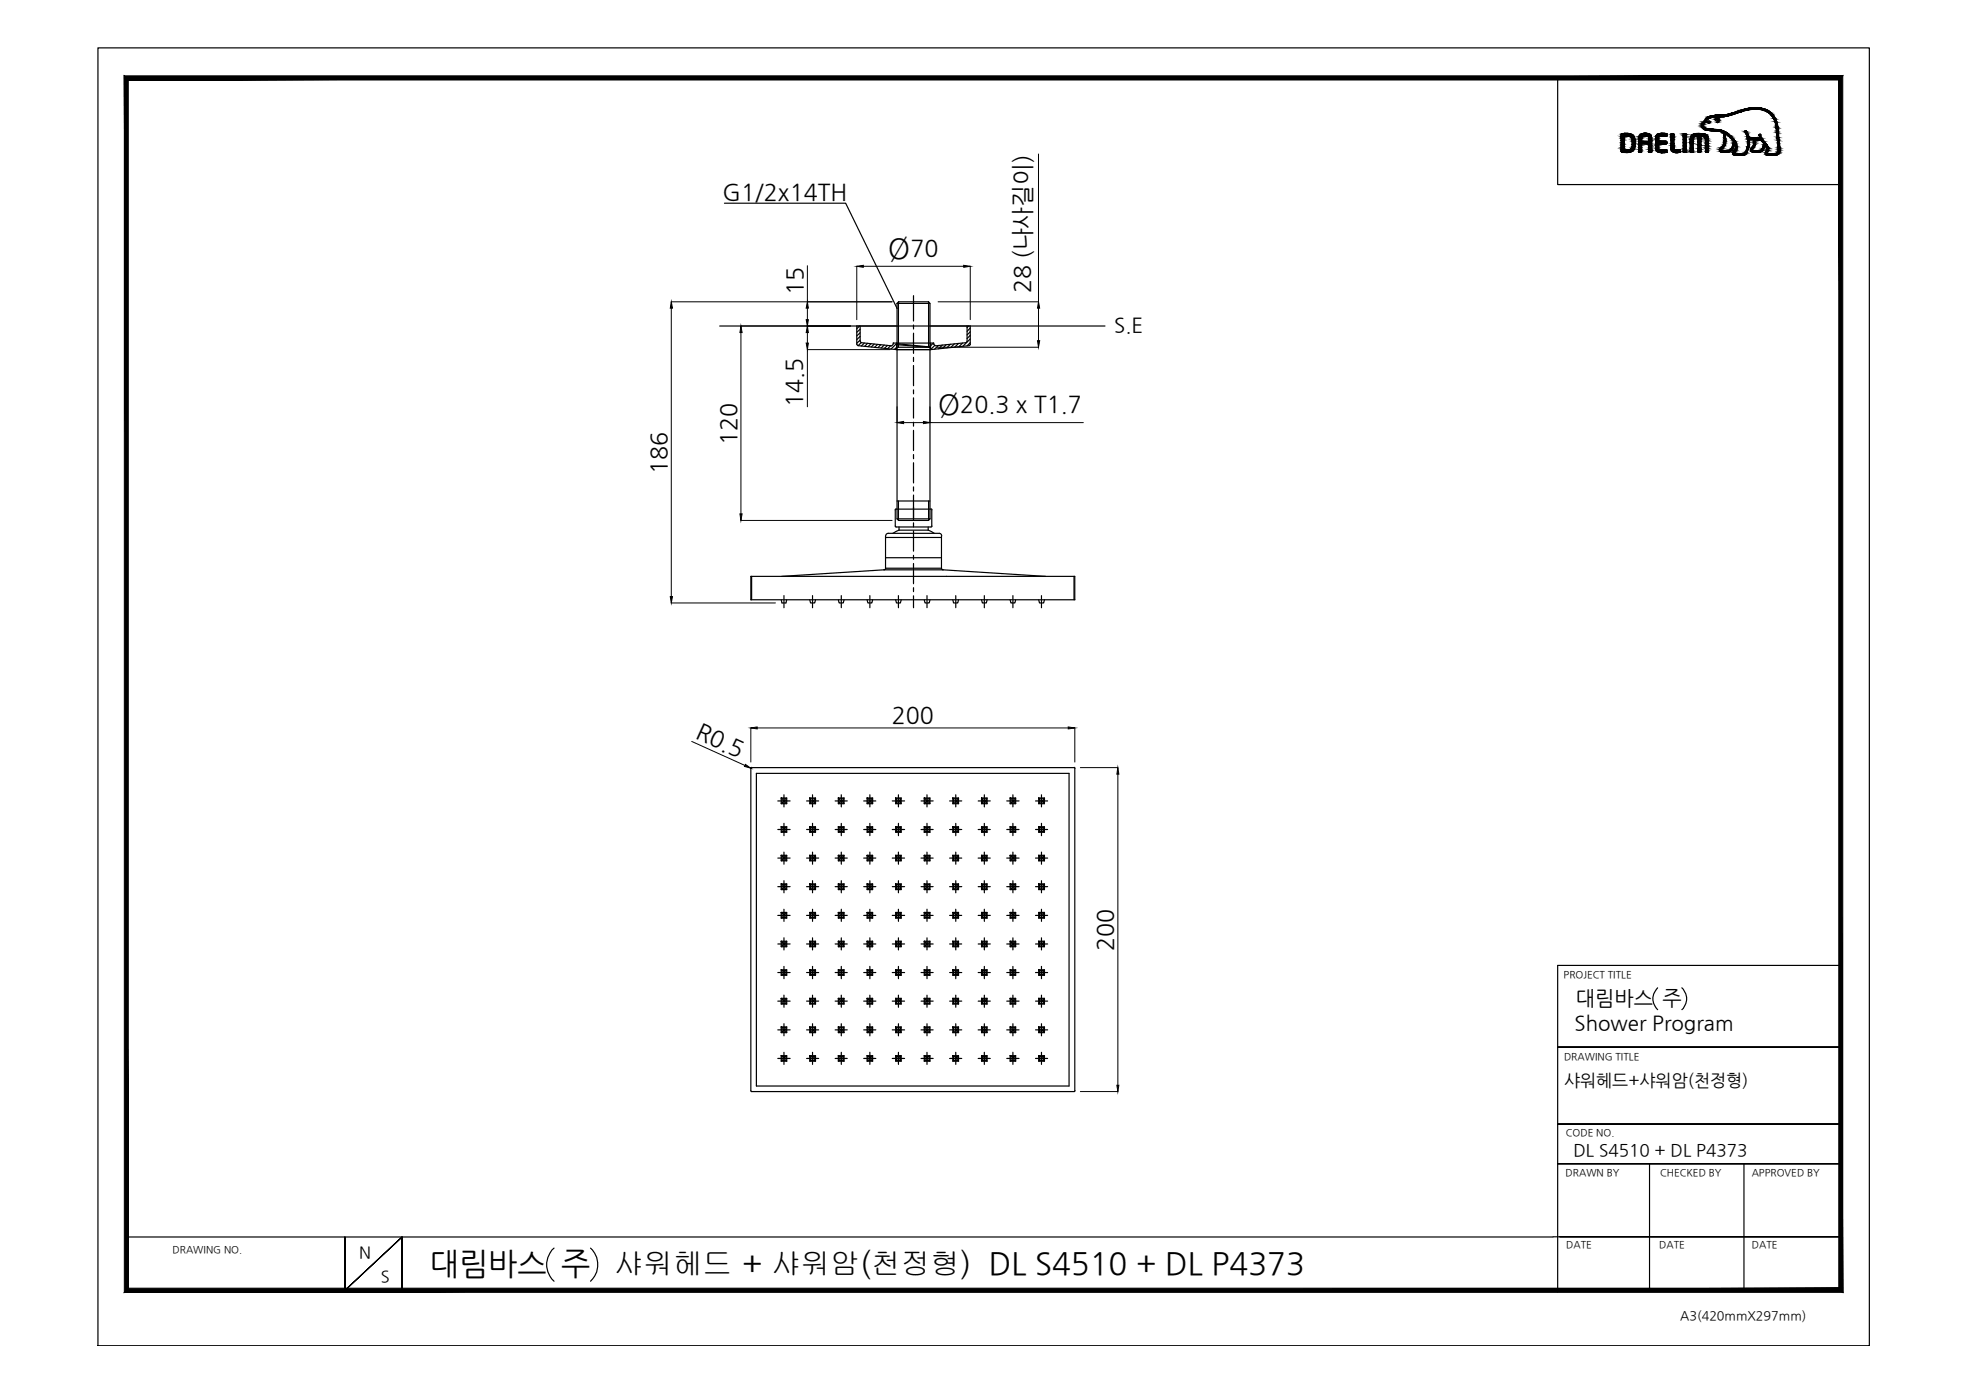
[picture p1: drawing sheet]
<svg xmlns="http://www.w3.org/2000/svg" width="420mm" height="297mm" viewBox="0 0 420 297" stroke-linecap="round" stroke-linejoin="round" font-family="sans-serif">
<defs><g id="words">
<text font-size="6.6" x="91.7" y="271.8">대림바스 주</text>
<text font-size="6.3" x="131" y="271.8">샤워헤드 + 샤워암(천정형) DL S4510 + DL P4373</text>
<g font-size="6.2">
<text x="189.5" y="55.1">Ø</text>
<text x="200.1" y="88.4">Ø</text>
</g>
<g font-size="4.9">
<text x="154.2" y="42.7">G1/2x14TH</text>
<text x="194.3" y="54.7">70</text>
<text x="171.3" y="63" transform="rotate(-90 171.3 63)">15</text>
<text x="219.8" y="62.6" transform="rotate(-90 219.8 62.6)">28 (나사길이)</text>
<text x="171.1" y="86.8" transform="rotate(-90 171.1 86.8)">14.5</text>
<text x="204.9" y="88">20.3 x T1.7</text>
<text x="157.2" y="95" transform="rotate(-90 157.2 95)">120</text>
<text x="142.3" y="101.2" transform="rotate(-90 142.3 101.2)">186</text>
<text x="190.3" y="154.4">200</text>
<text x="148.2" y="157.2" transform="rotate(24 148.2 157.2)">R0.5</text>
<text x="237.6" y="202.9" transform="rotate(-90 237.6 202.9)">200</text>
</g>
<g font-size="4.4">
<text x="237.8" y="70.9">S.E</text>
<text x="336.3" y="214.4">대림바스 주</text>
<text x="336" y="219.8">Shower Program</text>
</g>
<g font-size="3.7">
<text x="333.7" y="231.7">샤워헤드+샤워암(천정형)</text>
<text x="335.8" y="246.7">DL S4510 + DL P4373</text>
</g>
<g font-size="3.5">
<text x="76.6" y="268.5">N</text>
<text x="81.3" y="273.6">S</text>
</g>
<text font-size="2.7" x="358.5" y="281.6">A3(420mmX297mm)</text>
<g font-size="2.1">
<text x="333.7" y="208.6">PROJECT TITLE</text>
<text x="333.7" y="226.2">DRAWING TITLE</text>
<text x="334.1" y="242.4">CODE NO.</text>
<text x="334.1" y="251">DRAWN BY</text>
<text x="354.2" y="251">CHECKED BY</text>
<text x="373.8" y="251">APPROVED BY</text>
<text x="36.8" y="267.4">DRAWING NO.</text>
<text x="334.2" y="266.4">DATE</text>
<text x="354.1" y="266.4">DATE</text>
<text x="373.8" y="266.4">DATE</text>
</g>
</g></defs>
<!-- layer: 0 -->
<g fill="none" stroke="#000" stroke-width=".25">
<path d="M20.9 10.2h378v277h-378zM332.4 16.6v22.8h60.4M368.6 32.5h.1M154.6 43.4h25.9l10.9 22.4M153.6 69.6h82.2M182.8 69.6v3.9M182.9 73.5l.2 .2M183.1 73.8l8.2 .8M183.4 69.6l-.6 .6M183.5 69.6l.1 3.2 .2 .3M183.5 70.2l-.7 .7M183.5 71l-.7 .7"/>
<path d="M183.5 71.8l-.7 .7M183.5 72.6l-.7 .7M184.4 73.2l-.6 .6M185.2 73.3l-.7 .6M185.9 73.3l-.7 .7M186.5 73.4l-.6 .7M187.3 73.5l-.7 .6M187.9 73.5l-.5 .7M188.7 73.6l-.7 .7M189.4 73.7l-.6 .6M190.1 73.8l-.7 .6M191.3 74.6h7.3"/>
<path d="M191.3 73.3l-1.2 1.2M191.4 64.7h7M191.4 64.7v46M191.7 73.4l6.5 .6M191.8 64.4l-.4 .3M194.9 63.1v5.4M194.9 69.4v.8M194.9 71.1v4.3M194.9 76.3v.8M194.9 78v4.3M198.1 64.4l.3 .3v46M198.1 64.4h-6.4v9.7"/>
<path d="M198.1 64.4v9.7M198.6 73.8l-.4 .2 .4 .1-7.3-.6h.4l-.4-.3v1.4M198.6 74.1h-7.3l-.4 .5M198.6 73.2v1.4M199.2 73.2l-.6 .6M199.5 73.7l-.9 .9M200.2 73.7l-.8 .8M201.1 73.6l-.8 .8M201.9 73.5l-.7 .8M202.8 73.5l-.8 .7M203.7 73.4l-.8 .7M204.5 73.3l-.8 .8"/>
<path d="M205.4 73.2l-.8 .8M206.1 73.1l-6.5 .7-.4-.3v-.3h-8.6v.3l-.3 .3-6.5-.7-.7 .7M206.4 69.6v3.2l-.2 .3M206.7 69.6l-.3 .3M206.8 73.8l-8.2 .8M207 73.5l-.2 .2M207 70l-.6 .7M207 70.8l-.6 .7M207 71.6l-.6 .6M207 72.3l-1.5 1.6M207 73.1l-.6 .7M207 69.6v3.9"/>
<path d="M194.9 83.2v.8M194.9 84.9v4.3M194.9 90.1v.8M194.9 91.8v4.4M194.9 97v.9M194.9 98.7v4.4M189 114.7h11.9M189 119h11.9M189 114.4v6.9h11.9M189.5 113.8h10.9M189.5 113.8l-.4 .3-.1 .2M191 112.3l.2 .2"/>
<path d="M191 108.8v3.5M191.2 108.6h7.5M191.2 108.6l-.2 .2M191.4 110.7h7M191.4 106.9h7M191.4 110.7l.4 .4M191.7 106.9v4.2h6.4M191.8 113.1l-1.3 .7M191.8 112.5v.6M194.9 103.9v.9M194.9 105.6v5.5M194.9 111.6v.9"/>
<path d="M194.9 113.3v4.3M194.9 118.5v.9M198.1 112.5v.6h-6.3M198.1 113.1l1.3 .7M198.1 106.9v4.2M198.4 110.7l-.3 .4M198.7 108.6l.2 .2M198.8 108.8v3.5M198.9 112.3l-.2 .2h-7.5M200.4 113.8l.5 .3v.2M200.9 114.4v6.9M160.2 123h69.1v5h-69.1z"/>
<path d="M160.4 123v5M166.7 128l.2 .7h.8l.2-.7M167.3 127.1v2.6M172.8 128l.2 .7h.8l.2-.7M173.4 127.1v2.6M178.9 128l.2 .7h.8l.2-.7M179.5 127.1v2.6M185 128l.2 .7h.8l.2-.7M185.6 127.1v2.6M188.6 121.6h12.6l21.9 1.4M188.6 121.6l-21.8 1.4M189 121.2l-.4 .4"/>
<path d="M191.1 128l.2 .7h.8l.2-.7M191.7 127.1v2.6M194.9 120.2v4.4M194.9 125.4v.9M194.9 127.1v2.6M197.2 128l.2 .7h.9l.1-.7M197.8 127.1v2.6M200.9 121.2l.4 .4M203.3 128l.2 .7h.9l.1-.7M203.9 127.1v2.6M209.5 128l.1 .7h.9l.1-.7M210 127.1v2.6"/>
<path d="M215.5 128l.2 .7h.9l.1-.7M216.1 127.1v2.6M221.6 128l.2 .7h.9l.2-.7M222.2 127.1v2.6M229.2 123v5M160.2 164l.1 68.9h68.9l.2-.2M160.4 163.8h68.8M160.4 163.8l-.2 .1M161.4 165h66.7v66.7h-66.7zM166 170.9h2.6M166 177h2.6M166.7 170.3h1.2v1.2h-1.2z"/>
<path d="M166.7 176.4h1.2v1.2h-1.2zM166.7 170.3l.2 .1M166.7 176.4l.2 .2M166.9 177.4l-.2 .2M166.9 171.3l-.2 .2M167.3 169.6v2.6M167.3 175.7v2.6M167.7 170.4h-.8v.9h.8M167.7 176.6h-.8v.8h.8M167.7 171.3l.2 .2M167.7 177.4l.2 .2M167.7 170.4v.9"/>
<path d="M167.7 176.6v.8M167.9 176.4l-.2 .2M167.9 170.3l-.2 .1M172.1 170.9h2.6M172.1 177h2.6M172.8 170.3h1.2v1.2h-1.2zM172.8 176.4h1.2v1.2h-1.2zM172.8 176.4l.2 .2M172.8 170.3l.2 .1M173 177.4l-.2 .2M173 171.3l-.2 .2M173.4 169.6v2.6"/>
<path d="M173.4 175.7v2.6M173.8 170.4h-.8v.9h.8M173.8 176.6h-.8v.8h.8M173.8 177.4l.2 .2M173.8 171.3l.2 .2M173.8 170.4v.9M173.8 176.6v.8M174 170.3l-.2 .1M174 176.4l-.2 .2M178.2 170.9h2.6M178.2 177h2.6M178.9 170.3h1.2v1.2h-1.2z"/>
<path d="M178.9 176.4h1.2v1.2h-1.2zM178.9 176.4l.2 .2M178.9 170.3l.2 .1M179.1 177.4l-.2 .2M179.1 171.3l-.2 .2M179.5 169.6v2.6M179.5 175.7v2.6M179.9 170.4h-.8v.9h.8M179.9 176.6h-.8v.8h.8M179.9 170.4v.9M179.9 176.6v.8M179.9 171.3l.2 .2"/>
<path d="M179.9 177.4l.2 .2M180.1 176.4l-.2 .2M180.1 170.3l-.2 .1M184.3 170.9h2.6M184.3 177h2.6M185 170.3h1.2v1.2h-1.2zM185 176.4h1.2v1.2h-1.2zM185 176.4l.2 .2M185 170.3l.2 .1M185.2 177.4l-.2 .2M185.2 171.3l-.2 .2M185.6 169.6v2.6"/>
<path d="M185.6 175.7v2.6M186 170.4h-.8v.9h.8M186 176.6h-.8v.8h.8M186 171.3l.2 .2M186 177.4l.2 .2M186 170.4v.9M186 176.6v.8M186.2 176.4l-.2 .2M186.2 170.3l-.2 .1M190.4 170.9h2.6M190.4 177h2.6M191.1 170.3h1.2v1.2h-1.2z"/>
<path d="M191.1 176.4h1.2v1.2h-1.2zM191.1 176.4l.2 .2M191.1 170.3l.2 .1M191.3 177.4l-.2 .2M191.3 171.3l-.2 .2M191.7 169.6v2.6M191.7 175.7v2.6M192.1 170.4h-.8v.9h.8M192.1 176.6h-.8v.8h.8M192.1 171.3l.2 .2M192.1 177.4l.2 .2M192.1 170.4v.9"/>
<path d="M192.1 176.6v.8M192.3 176.4l-.2 .2M192.3 170.3l-.2 .1M196.5 170.9h2.6M196.5 177h2.6M197.2 170.3h1.2v1.2h-1.2zM197.2 176.4h1.2v1.2h-1.2zM197.2 170.3l.2 .1M197.2 176.4l.2 .2M197.4 177.4l-.2 .2M197.4 171.3l-.2 .2M197.8 169.6v2.6"/>
<path d="M197.8 175.7v2.6M198.3 170.4h-.9v.9h.9M198.3 176.6h-.9v.8h.9M198.3 171.3l.1 .2M198.3 177.4l.1 .2M198.3 170.4v.9M198.3 176.6v.8M198.4 170.3l-.1 .1M198.4 176.4l-.1 .2M202.6 170.9h2.6M202.6 177h2.6M203.3 170.3h1.2v1.2h-1.2z"/>
<path d="M203.3 176.4h1.2v1.2h-1.2zM203.3 176.4l.2 .2M203.3 170.3l.2 .1M203.5 177.4l-.2 .2M203.5 171.3l-.2 .2M203.9 169.6v2.6M203.9 175.7v2.6M204.4 170.4h-.9v.9h.9M204.4 176.6h-.9v.8h.9M204.4 177.4l.1 .2M204.4 171.3l.1 .2M204.4 170.4v.9"/>
<path d="M204.4 176.6v.8M204.5 176.4l-.1 .2M204.5 170.3l-.1 .1M208.7 170.9h2.6M208.7 177h2.6M209.5 170.3h1.1v1.2h-1.1zM209.5 176.4h1.1v1.2h-1.1zM209.5 170.3l.1 .1M209.5 176.4l.1 .2M209.6 177.4l-.1 .2M209.6 171.3l-.1 .2M210 169.6v2.6"/>
<path d="M210 175.7v2.6M210.5 170.4h-.9v.9h.9M210.5 176.6h-.9v.8h.9M210.5 171.3l.1 .2M210.5 170.4v.9M210.5 176.6v.8M210.5 177.4l.1 .2M210.6 176.4l-.1 .2M210.6 170.3l-.1 .1M214.8 170.9h2.7M214.8 177h2.7M215.5 170.3h1.2v1.2h-1.2z"/>
<path d="M215.5 176.4h1.2v1.2h-1.2zM215.5 170.3l.2 .1M215.5 176.4l.2 .2M215.7 177.4l-.2 .2M215.7 171.3l-.2 .2M216.1 169.6v2.6M216.1 175.7v2.6M216.6 170.4h-.9v.9h.9M216.6 176.6h-.9v.8h.9M216.6 171.3l.1 .2M216.6 177.4l.1 .2M216.6 170.4v.9"/>
<path d="M216.6 176.6v.8M216.7 176.4l-.1 .2M216.7 170.3l-.1 .1M221 170.9h2.5M221 177h2.5M221.6 170.3h1.3v1.2h-1.3zM221.6 176.4h1.3v1.2h-1.3zM221.6 170.3l.2 .1M221.6 176.4l.2 .2M221.8 171.3l-.2 .2M221.8 177.4l-.2 .2M222.2 169.6v2.6"/>
<path d="M222.2 175.7v2.6M222.7 170.4h-.9v.9h.9M222.7 176.6h-.9v.8h.9M222.7 170.4v.9M222.7 176.6v.8M222.7 171.3l.2 .2M222.7 177.4l.2 .2M222.9 170.3l-.2 .1M222.9 176.4l-.2 .2M229.2 163.8l.2 .1M229.3 164v68.8M166 183.1h2.6"/>
<path d="M166 189.2h2.6M166 195.3h2.6M166.7 182.5h1.2v1.2h-1.2zM166.7 188.6h1.2v1.2h-1.2zM166.7 194.7h1.2v1.2h-1.2zM166.7 194.7l.2 .2M166.7 182.5l.2 .2M166.7 188.6l.2 .2M166.9 195.8l-.2 .1M166.9 189.7l-.2 .1M166.9 183.5l-.2 .2M167.3 181.8v2.6"/>
<path d="M167.3 187.9v2.6M167.3 194v2.6M167.7 182.7h-.8v.8h.8M167.7 188.8h-.8v.9h.8M167.7 194.9h-.8v.9h.8M167.7 189.7l.2 .1M167.7 195.8l.2 .1M167.7 183.5l.2 .2M167.7 182.7v.8M167.7 188.8v.9M167.7 194.9v.9M167.9 194.7l-.2 .2"/>
<path d="M167.9 188.6l-.2 .2M167.9 182.5l-.2 .2M172.1 183.1h2.6M172.1 189.2h2.6M172.1 195.3h2.6M172.8 182.5h1.2v1.2h-1.2zM172.8 188.6h1.2v1.2h-1.2zM172.8 194.7h1.2v1.2h-1.2zM172.8 182.5l.2 .2M172.8 188.6l.2 .2M172.8 194.7l.2 .2M173 195.8l-.2 .1"/>
<path d="M173 189.7l-.2 .1M173 183.5l-.2 .2M173.4 181.8v2.6M173.4 187.9v2.6M173.4 194v2.6M173.8 182.7h-.8v.8h.8M173.8 188.8h-.8v.9h.8M173.8 194.9h-.8v.9h.8M173.8 183.5l.2 .2M173.8 182.7v.8M173.8 188.8v.9M173.8 194.9v.9"/>
<path d="M173.8 189.7l.2 .1M173.8 195.8l.2 .1M174 194.7l-.2 .2M174 188.6l-.2 .2M174 182.5l-.2 .2M178.2 183.1h2.6M178.2 189.2h2.6M178.2 195.3h2.6M178.9 182.5h1.2v1.2h-1.2zM178.9 188.6h1.2v1.2h-1.2zM178.9 194.7h1.2v1.2h-1.2zM178.9 182.5l.2 .2"/>
<path d="M178.9 188.6l.2 .2M178.9 194.7l.2 .2M179.1 195.8l-.2 .1M179.1 189.7l-.2 .1M179.1 183.5l-.2 .2M179.5 181.8v2.6M179.5 187.9v2.6M179.5 194v2.6M179.9 182.7h-.8v.8h.8M179.9 188.8h-.8v.9h.8M179.9 194.9h-.8v.9h.8M179.9 189.7l.2 .1"/>
<path d="M179.9 195.8l.2 .1M179.9 183.5l.2 .2M179.9 182.7v.8M179.9 188.8v.9M179.9 194.9v.9M180.1 194.7l-.2 .2M180.1 188.6l-.2 .2M180.1 182.5l-.2 .2M184.3 183.1h2.6M184.3 189.2h2.6M184.3 195.3h2.6M185 182.5h1.2v1.2h-1.2z"/>
<path d="M185 188.6h1.2v1.2h-1.2zM185 194.7h1.2v1.2h-1.2zM185 182.5l.2 .2M185 188.6l.2 .2M185 194.7l.2 .2M185.2 195.8l-.2 .1M185.2 183.5l-.2 .2M185.2 189.7l-.2 .1M185.6 181.8v2.6M185.6 187.9v2.6M185.6 194v2.6M186 182.7h-.8v.8h.8"/>
<path d="M186 188.8h-.8v.9h.8M186 194.9h-.8v.9h.8M186 183.5l.2 .2M186 189.7l.2 .1M186 195.8l.2 .1M186 182.7v.8M186 188.8v.9M186 194.9v.9M186.2 194.7l-.2 .2M186.2 188.6l-.2 .2M186.2 182.5l-.2 .2M190.4 183.1h2.6"/>
<path d="M190.4 189.2h2.6M190.4 195.3h2.6M191.1 182.5h1.2v1.2h-1.2zM191.1 188.6h1.2v1.2h-1.2zM191.1 194.7h1.2v1.2h-1.2zM191.1 188.6l.2 .2M191.1 194.7l.2 .2M191.1 182.5l.2 .2M191.3 195.8l-.2 .1M191.3 189.7l-.2 .1M191.3 183.5l-.2 .2M191.7 181.8v2.6"/>
<path d="M191.7 187.9v2.6M191.7 194v2.6M192.1 182.7h-.8v.8h.8M192.1 188.8h-.8v.9h.8M192.1 194.9h-.8v.9h.8M192.1 189.7l.2 .1M192.1 195.8l.2 .1M192.1 183.5l.2 .2M192.1 182.7v.8M192.1 188.8v.9M192.1 194.9v.9M192.3 194.7l-.2 .2"/>
<path d="M192.3 188.6l-.2 .2M192.3 182.5l-.2 .2M196.5 183.1h2.6M196.5 189.2h2.6M196.5 195.3h2.6M197.2 182.5h1.2v1.2h-1.2zM197.2 188.6h1.2v1.2h-1.2zM197.2 194.7h1.2v1.2h-1.2zM197.2 182.5l.2 .2M197.2 194.7l.2 .2M197.2 188.6l.2 .2M197.4 195.8l-.2 .1"/>
<path d="M197.4 189.7l-.2 .1M197.4 183.5l-.2 .2M197.8 181.8v2.6M197.8 187.9v2.6M197.8 194v2.6M198.3 182.7h-.9v.8h.9M198.3 188.8h-.9v.9h.9M198.3 194.9h-.9v.9h.9M198.3 183.5l.1 .2M198.3 195.8l.1 .1M198.3 189.7l.1 .1M198.3 182.7v.8"/>
<path d="M198.3 188.8v.9M198.3 194.9v.9M198.4 194.7l-.1 .2M198.4 188.6l-.1 .2M198.4 182.5l-.1 .2M202.6 183.1h2.6M202.6 189.2h2.6M202.6 195.3h2.6M203.3 182.5h1.2v1.2h-1.2zM203.3 188.6h1.2v1.2h-1.2zM203.3 194.7h1.2v1.2h-1.2zM203.3 182.5l.2 .2"/>
<path d="M203.3 188.6l.2 .2M203.3 194.7l.2 .2M203.5 189.7l-.2 .1M203.5 195.8l-.2 .1M203.5 183.5l-.2 .2M203.9 181.8v2.6M203.9 187.9v2.6M203.9 194v2.6M204.4 182.7h-.9v.8h.9M204.4 188.8h-.9v.9h.9M204.4 194.9h-.9v.9h.9M204.4 183.5l.1 .2"/>
<path d="M204.4 189.7l.1 .1M204.4 182.7v.8M204.4 188.8v.9M204.4 194.9v.9M204.4 195.8l.1 .1M204.5 188.6l-.1 .2M204.5 194.7l-.1 .2M204.5 182.5l-.1 .2M208.7 183.1h2.6M208.7 189.2h2.6M208.7 195.3h2.6M209.5 182.5h1.1v1.2h-1.1z"/>
<path d="M209.5 188.6h1.1v1.2h-1.1zM209.5 194.7h1.1v1.2h-1.1zM209.5 182.5l.1 .2M209.5 188.6l.1 .2M209.5 194.7l.1 .2M209.6 183.5l-.1 .2M209.6 189.7l-.1 .1M209.6 195.8l-.1 .1M210 181.8v2.6M210 187.9v2.6M210 194v2.6M210.5 182.7h-.9v.8h.9"/>
<path d="M210.5 188.8h-.9v.9h.9M210.5 194.9h-.9v.9h.9M210.5 189.7l.1 .1M210.5 195.8l.1 .1M210.5 183.5l.1 .2M210.5 182.7v.8M210.5 188.8v.9M210.5 194.9v.9M210.6 182.5l-.1 .2M210.6 188.6l-.1 .2M210.6 194.7l-.1 .2M214.8 183.1h2.7"/>
<path d="M214.8 189.2h2.7M214.8 195.3h2.7M215.5 182.5h1.2v1.2h-1.2zM215.5 188.6h1.2v1.2h-1.2zM215.5 194.7h1.2v1.2h-1.2zM215.5 182.5l.2 .2M215.5 188.6l.2 .2M215.5 194.7l.2 .2M215.7 183.5l-.2 .2M215.7 189.7l-.2 .1M215.7 195.8l-.2 .1M216.1 181.8v2.6"/>
<path d="M216.1 187.9v2.6M216.1 194v2.6M216.6 182.7h-.9v.8h.9M216.6 188.8h-.9v.9h.9M216.6 194.9h-.9v.9h.9M216.6 183.5l.1 .2M216.6 189.7l.1 .1M216.6 195.8l.1 .1M216.6 182.7v.8M216.6 188.8v.9M216.6 194.9v.9M216.7 182.5l-.1 .2"/>
<path d="M216.7 188.6l-.1 .2M216.7 194.7l-.1 .2M221 183.1h2.5M221 189.2h2.5M221 195.3h2.5M221.6 182.5h1.3v1.2h-1.3zM221.6 188.6h1.3v1.2h-1.3zM221.6 194.7h1.3v1.2h-1.3zM221.6 182.5l.2 .2M221.6 188.6l.2 .2M221.6 194.7l.2 .2M221.8 183.5l-.2 .2"/>
<path d="M221.8 189.7l-.2 .1M221.8 195.8l-.2 .1M222.2 181.8v2.6M222.2 187.9v2.6M222.2 194v2.6M222.7 182.7h-.9v.8h.9M222.7 188.8h-.9v.9h.9M222.7 194.9h-.9v.9h.9M222.7 182.7v.8M222.7 188.8v.9M222.7 194.9v.9M222.7 183.5l.2 .2"/>
<path d="M222.7 189.7l.2 .1M222.7 195.8l.2 .1M222.9 182.5l-.2 .2M222.9 188.6l-.2 .2M222.9 194.7l-.2 .2M166 201.4h2.6M166 207.5h2.6M166 213.6h2.6M166 219.8h2.6M166.7 200.8h1.2v1.2h-1.2zM166.7 206.9h1.2v1.2h-1.2zM166.7 213h1.2v1.3h-1.2z"/>
<path d="M166.7 219.1h1.2v1.3h-1.2zM166.7 200.8l.2 .2M166.7 219.1l.2 .2M166.7 206.9l.2 .2M166.7 213l.2 .2M166.9 214.1l-.2 .2M166.9 208l-.2 .1M166.9 201.9l-.2 .1M167.3 200.1v2.6M167.3 206.2v2.6M167.3 212.4v2.5M167.3 218.5v2.5"/>
<path d="M167.7 201h-.8v.9h.8M167.7 207.1h-.8v.9h.8M167.7 213.2h-.8v.9h.8M167.7 219.3h-.8v.9h.8M167.7 214.1l.2 .2M167.7 201.9l.2 .1M167.7 201v.9M167.7 207.1v.9M167.7 213.2v.9M167.7 219.3v.9M167.7 208l.2 .1M167.9 219.1l-.2 .2"/>
<path d="M167.9 213l-.2 .2M167.9 206.9l-.2 .2M167.9 200.8l-.2 .2M172.1 201.4h2.6M172.1 207.5h2.6M172.1 213.6h2.6M172.1 219.8h2.6M172.8 200.8h1.2v1.2h-1.2zM172.8 206.9h1.2v1.2h-1.2zM172.8 213h1.2v1.3h-1.2zM172.8 219.1h1.2v1.3h-1.2zM172.8 200.8l.2 .2"/>
<path d="M172.8 206.9l.2 .2M172.8 213l.2 .2M172.8 219.1l.2 .2M173 214.1l-.2 .2M173 208l-.2 .1M173 201.9l-.2 .1M173.4 200.1v2.6M173.4 206.2v2.6M173.4 212.4v2.5M173.4 218.5v2.5M173.8 201h-.8v.9h.8M173.8 207.1h-.8v.9h.8"/>
<path d="M173.8 213.2h-.8v.9h.8M173.8 219.3h-.8v.9h.8M173.8 214.1l.2 .2M173.8 201.9l.2 .1M173.8 201v.9M173.8 207.1v.9M173.8 213.2v.9M173.8 219.3v.9M173.8 208l.2 .1M174 219.1l-.2 .2M174 213l-.2 .2M174 206.9l-.2 .2"/>
<path d="M174 200.8l-.2 .2M178.2 201.4h2.6M178.2 207.5h2.6M178.2 213.6h2.6M178.2 219.8h2.6M178.9 200.8h1.2v1.2h-1.2zM178.9 206.9h1.2v1.2h-1.2zM178.9 213h1.2v1.3h-1.2zM178.9 219.1h1.2v1.3h-1.2zM178.9 200.8l.2 .2M178.9 206.9l.2 .2M178.9 213l.2 .2"/>
<path d="M178.9 219.1l.2 .2M179.1 214.1l-.2 .2M179.1 208l-.2 .1M179.1 201.9l-.2 .1M179.5 200.1v2.6M179.5 206.2v2.6M179.5 212.4v2.5M179.5 218.5v2.5M179.9 201h-.8v.9h.8M179.9 207.1h-.8v.9h.8M179.9 213.2h-.8v.9h.8M179.9 219.3h-.8v.9h.8"/>
<path d="M179.9 201.9l.2 .1M179.9 214.1l.2 .2M179.9 201v.9M179.9 207.1v.9M179.9 213.2v.9M179.9 219.3v.9M179.9 208l.2 .1M180.1 213l-.2 .2M180.1 219.1l-.2 .2M180.1 206.9l-.2 .2M180.1 200.8l-.2 .2M184.3 201.4h2.6"/>
<path d="M184.3 207.5h2.6M184.3 213.6h2.6M184.3 219.8h2.6M185 200.8h1.2v1.2h-1.2zM185 206.9h1.2v1.2h-1.2zM185 213h1.2v1.3h-1.2zM185 219.1h1.2v1.3h-1.2zM185 206.9l.2 .2M185 200.8l.2 .2M185 213l.2 .2M185 219.1l.2 .2M185.2 208l-.2 .1"/>
<path d="M185.2 214.1l-.2 .2M185.2 201.9l-.2 .1M185.6 200.1v2.6M185.6 206.2v2.6M185.6 212.4v2.5M185.6 218.5v2.5M186 201h-.8v.9h.8M186 207.1h-.8v.9h.8M186 213.2h-.8v.9h.8M186 219.3h-.8v.9h.8M186 208l.2 .1M186 201.9l.2 .1"/>
<path d="M186 214.1l.2 .2M186 201v.9M186 207.1v.9M186 213.2v.9M186 219.3v.9M186.2 206.9l-.2 .2M186.2 213l-.2 .2M186.2 219.1l-.2 .2M186.2 200.8l-.2 .2M190.4 201.4h2.6M190.4 207.5h2.6M190.4 213.6h2.6"/>
<path d="M190.4 219.8h2.6M191.1 200.8h1.2v1.2h-1.2zM191.1 206.9h1.2v1.2h-1.2zM191.1 213h1.2v1.3h-1.2zM191.1 219.1h1.2v1.3h-1.2zM191.1 200.8l.2 .2M191.1 213l.2 .2M191.1 206.9l.2 .2M191.1 219.1l.2 .2M191.3 201.9l-.2 .1M191.3 208l-.2 .1M191.3 214.1l-.2 .2"/>
<path d="M191.7 200.1v2.6M191.7 206.2v2.6M191.7 212.4v2.5M191.7 218.5v2.5M192.1 201h-.8v.9h.8M192.1 207.1h-.8v.9h.8M192.1 213.2h-.8v.9h.8M192.1 219.3h-.8v.9h.8M192.1 201.9l.2 .1M192.1 214.1l.2 .2M192.1 208l.2 .1M192.1 201v.9"/>
<path d="M192.1 207.1v.9M192.1 213.2v.9M192.1 219.3v.9M192.3 200.8l-.2 .2M192.3 206.9l-.2 .2M192.3 213l-.2 .2M192.3 219.1l-.2 .2M196.5 201.4h2.6M196.5 207.5h2.6M196.5 213.6h2.6M196.5 219.8h2.6M197.2 200.8h1.2v1.2h-1.2z"/>
<path d="M197.2 206.9h1.2v1.2h-1.2zM197.2 213h1.2v1.3h-1.2zM197.2 219.1h1.2v1.3h-1.2zM197.2 200.8l.2 .2M197.2 206.9l.2 .2M197.2 219.1l.2 .2M197.2 213l.2 .2M197.4 201.9l-.2 .1M197.4 208l-.2 .1M197.4 214.1l-.2 .2M197.8 200.1v2.6M197.8 206.2v2.6"/>
<path d="M197.8 212.4v2.5M197.8 218.5v2.5M198.3 201h-.9v.9h.9M198.3 207.1h-.9v.9h.9M198.3 213.2h-.9v.9h.9M198.3 219.3h-.9v.9h.9M198.3 201.9l.1 .1M198.3 208l.1 .1M198.3 201v.9M198.3 207.1v.9M198.3 213.2v.9M198.3 219.3v.9"/>
<path d="M198.3 214.1l.1 .2M198.4 200.8l-.1 .2M198.4 206.9l-.1 .2M198.4 213l-.1 .2M198.4 219.1l-.1 .2M202.6 201.4h2.6M202.6 207.5h2.6M202.6 213.6h2.6M202.6 219.8h2.6M203.3 200.8h1.2v1.2h-1.2zM203.3 206.9h1.2v1.2h-1.2zM203.3 213h1.2v1.3h-1.2z"/>
<path d="M203.3 219.1h1.2v1.3h-1.2zM203.3 200.8l.2 .2M203.3 206.9l.2 .2M203.3 213l.2 .2M203.3 219.1l.2 .2M203.5 201.9l-.2 .1M203.5 208l-.2 .1M203.5 214.1l-.2 .2M203.9 200.1v2.6M203.9 206.2v2.6M203.9 212.4v2.5M203.9 218.5v2.5"/>
<path d="M204.4 201h-.9v.9h.9M204.4 207.1h-.9v.9h.9M204.4 213.2h-.9v.9h.9M204.4 219.3h-.9v.9h.9M204.4 214.1l.1 .2M204.4 201.9l.1 .1M204.4 208l.1 .1M204.4 201v.9M204.4 207.1v.9M204.4 213.2v.9M204.4 219.3v.9M204.5 200.8l-.1 .2"/>
<path d="M204.5 206.9l-.1 .2M204.5 213l-.1 .2M204.5 219.1l-.1 .2M208.7 201.4h2.6M208.7 207.5h2.6M208.7 213.6h2.6M208.7 219.8h2.6M209.5 200.8h1.1v1.2h-1.1zM209.5 206.9h1.1v1.2h-1.1zM209.5 213h1.1v1.3h-1.1zM209.5 219.1h1.1v1.3h-1.1zM209.5 200.8l.1 .2"/>
<path d="M209.5 206.9l.1 .2M209.5 213l.1 .2M209.5 219.1l.1 .2M209.6 201.9l-.1 .1M209.6 208l-.1 .1M209.6 214.1l-.1 .2M210 200.1v2.6M210 206.2v2.6M210 212.4v2.5M210 218.5v2.5M210.5 201h-.9v.9h.9M210.5 207.1h-.9v.9h.9"/>
<path d="M210.5 213.2h-.9v.9h.9M210.5 219.3h-.9v.9h.9M210.5 201.9l.1 .1M210.5 214.1l.1 .2M210.5 201v.9M210.5 207.1v.9M210.5 213.2v.9M210.5 219.3v.9M210.5 208l.1 .1M210.6 200.8l-.1 .2M210.6 206.9l-.1 .2M210.6 213l-.1 .2"/>
<path d="M210.6 219.1l-.1 .2M214.8 201.4h2.7M214.8 207.5h2.7M214.8 213.6h2.7M214.8 219.8h2.7M215.5 200.8h1.2v1.2h-1.2zM215.5 206.9h1.2v1.2h-1.2zM215.5 213h1.2v1.3h-1.2zM215.5 219.1h1.2v1.3h-1.2zM215.5 200.8l.2 .2M215.5 206.9l.2 .2M215.5 213l.2 .2"/>
<path d="M215.5 219.1l.2 .2M215.7 201.9l-.2 .1M215.7 208l-.2 .1M215.7 214.1l-.2 .2M216.1 200.1v2.6M216.1 206.2v2.6M216.1 212.4v2.5M216.1 218.5v2.5M216.6 201h-.9v.9h.9M216.6 207.1h-.9v.9h.9M216.6 213.2h-.9v.9h.9M216.6 219.3h-.9v.9h.9"/>
<path d="M216.6 201.9l.1 .1M216.6 208l.1 .1M216.6 214.1l.1 .2M216.6 201v.9M216.6 207.1v.9M216.6 213.2v.9M216.6 219.3v.9M216.7 200.8l-.1 .2M216.7 206.9l-.1 .2M216.7 213l-.1 .2M216.7 219.1l-.1 .2M221 201.4h2.5"/>
<path d="M221 207.5h2.5M221 213.6h2.5M221 219.8h2.5M221.6 200.8h1.3v1.2h-1.3zM221.6 206.9h1.3v1.2h-1.3zM221.6 213h1.3v1.3h-1.3zM221.6 219.1h1.3v1.3h-1.3zM221.6 200.8l.2 .2M221.6 206.9l.2 .2M221.6 213l.2 .2M221.6 219.1l.2 .2M221.8 201.9l-.2 .1"/>
<path d="M221.8 208l-.2 .1M221.8 214.1l-.2 .2M222.2 200.1v2.6M222.2 206.2v2.6M222.2 212.4v2.5M222.2 218.5v2.5M222.7 201h-.9v.9h.9M222.7 207.1h-.9v.9h.9M222.7 213.2h-.9v.9h.9M222.7 219.3h-.9v.9h.9M222.7 201v.9M222.7 207.1v.9"/>
<path d="M222.7 213.2v.9M222.7 219.3v.9M222.7 201.9l.2 .1M222.7 208l.2 .1M222.7 214.1l.2 .2M222.9 200.8l-.2 .2M222.9 206.9l-.2 .2M222.9 213l-.2 .2M222.9 219.1l-.2 .2M353.7 210.8a3.1 3.1 0 0 0 0 4.6M358.9 210.8a3.1 3.1 0 0 1 0 4.6M392.8 206h-60.4v69.7"/>
<path d="M166 225.9h2.6M166.7 225.3h1.2v1.2h-1.2zM166.7 225.3l.2 .1M166.9 226.3l-.2 .2M166.9 220.2l-.2 .2M167.3 224.6v2.5M167.7 225.4h-.8v.9h.8M167.7 220.2l.2 .2M167.7 225.4v.9M167.7 226.3l.2 .2M167.9 225.3l-.2 .1M172.1 225.9h2.6"/>
<path d="M172.8 225.3h1.2v1.2h-1.2zM172.8 225.3l.2 .1M173 220.2l-.2 .2M173 226.3l-.2 .2M173.4 224.6v2.5M173.8 225.4h-.8v.9h.8M173.8 220.2l.2 .2M173.8 225.4v.9M173.8 226.3l.2 .2M174 225.3l-.2 .1M178.2 225.9h2.6M178.9 225.3h1.2v1.2h-1.2z"/>
<path d="M178.9 225.3l.2 .1M179.1 220.2l-.2 .2M179.1 226.3l-.2 .2M179.5 224.6v2.5M179.9 225.4h-.8v.9h.8M179.9 220.2l.2 .2M179.9 225.4v.9M179.9 226.3l.2 .2M180.1 225.3l-.2 .1M184.3 225.9h2.6M185 225.3h1.2v1.2h-1.2zM185 225.3l.2 .1"/>
<path d="M185.2 220.2l-.2 .2M185.2 226.3l-.2 .2M185.6 224.6v2.5M186 225.4h-.8v.9h.8M186 220.2l.2 .2M186 225.4v.9M186 226.3l.2 .2M186.2 225.3l-.2 .1M190.4 225.9h2.6M191.1 225.3h1.2v1.2h-1.2zM191.1 225.3l.2 .1M191.3 220.2l-.2 .2"/>
<path d="M191.3 226.3l-.2 .2M191.7 224.6v2.5M192.1 225.4h-.8v.9h.8M192.1 220.2l.2 .2M192.1 225.4v.9M192.1 226.3l.2 .2M192.3 225.3l-.2 .1M196.5 225.9h2.6M197.2 225.3h1.2v1.2h-1.2zM197.2 225.3l.2 .1M197.4 220.2l-.2 .2M197.4 226.3l-.2 .2"/>
<path d="M197.8 224.6v2.5M198.3 225.4h-.9v.9h.9M198.3 220.2l.1 .2M198.3 225.4v.9M198.3 226.3l.1 .2M198.4 225.3l-.1 .1M202.6 225.9h2.6M203.3 225.3h1.2v1.2h-1.2zM203.3 225.3l.2 .1M203.5 220.2l-.2 .2M203.5 226.3l-.2 .2M203.9 224.6v2.5"/>
<path d="M204.4 225.4h-.9v.9h.9M204.4 220.2l.1 .2M204.4 225.4v.9M204.4 226.3l.1 .2M204.5 225.3l-.1 .1M208.7 225.9h2.6M209.5 225.3h1.1v1.2h-1.1zM209.5 225.3l.1 .1M209.6 220.2l-.1 .2M209.6 226.3l-.1 .2M210 224.6v2.5M210.5 225.4h-.9v.9h.9"/>
<path d="M210.5 220.2l.1 .2M210.5 225.4v.9M210.5 226.3l.1 .2M210.6 225.3l-.1 .1M214.8 225.9h2.7M215.5 225.3h1.2v1.2h-1.2zM215.5 225.3l.2 .1M215.7 220.2l-.2 .2M215.7 226.3l-.2 .2M216.1 224.6v2.5M216.6 225.4h-.9v.9h.9M216.6 220.2l.1 .2"/>
<path d="M216.6 225.4v.9M216.6 226.3l.1 .2M216.7 225.3l-.1 .1M221 225.9h2.5M221.6 225.3h1.3v1.2h-1.3zM221.6 225.3l.2 .1M221.8 220.2l-.2 .2M221.8 226.3l-.2 .2M222.2 224.6v2.5M222.7 225.4h-.9v.9h.9M222.7 225.4v.9M222.7 220.2l.2 .2"/>
<path d="M222.7 226.3l.2 .2M222.9 225.3l-.2 .1M332.4 223.4h60.4h-60.4M332.4 239.9h60.4h-60.4M332.4 248.3h60.4h-60.4M352 248.3v27M372.1 248.3v27M27 264h304.4M73.6 264v11.4l12.2-11.4-12.2 11.4zM85.8 275.4v-11.4v11.4M118.2 266.3a4.7 4.7 0 0 0 0 7.1M126 266.3a4.8 4.8 0 0 1 0 7.1"/>
<path d="M331.4 263.9h61.4h-59.9M341 275.3h51.8"/>
<circle cx="167.3" cy="177" r=".19"/>
<circle cx="167.3" cy="170.9" r=".19"/>
<circle cx="173.4" cy="177" r=".19"/>
<circle cx="173.4" cy="170.9" r=".19"/>
<circle cx="179.5" cy="177" r=".19"/>
<circle cx="179.5" cy="170.9" r=".19"/>
<circle cx="185.6" cy="177" r=".19"/>
<circle cx="185.6" cy="170.9" r=".19"/>
<circle cx="191.7" cy="170.9" r=".19"/>
<circle cx="191.7" cy="177" r=".19"/>
<circle cx="197.8" cy="170.9" r=".19"/>
<circle cx="197.8" cy="177" r=".19"/>
<circle cx="204" cy="177" r=".19"/>
<circle cx="204" cy="170.9" r=".19"/>
<circle cx="210.1" cy="177" r=".19"/>
<circle cx="210.1" cy="170.9" r=".19"/>
<circle cx="216.2" cy="177" r=".19"/>
<circle cx="216.2" cy="170.9" r=".19"/>
<circle cx="222.3" cy="177" r=".19"/>
<circle cx="222.3" cy="170.9" r=".19"/>
<circle cx="167.3" cy="195.3" r=".19"/>
<circle cx="167.3" cy="189.2" r=".19"/>
<circle cx="167.3" cy="183.1" r=".19"/>
<circle cx="173.4" cy="189.2" r=".19"/>
<circle cx="173.4" cy="195.3" r=".19"/>
<circle cx="173.4" cy="183.1" r=".19"/>
<circle cx="179.5" cy="195.3" r=".19"/>
<circle cx="179.5" cy="183.1" r=".19"/>
<circle cx="179.5" cy="189.2" r=".19"/>
<circle cx="185.6" cy="195.3" r=".19"/>
<circle cx="185.6" cy="183.1" r=".19"/>
<circle cx="185.6" cy="189.2" r=".19"/>
<circle cx="191.7" cy="189.2" r=".19"/>
<circle cx="191.7" cy="183.1" r=".19"/>
<circle cx="191.7" cy="195.3" r=".19"/>
<circle cx="197.8" cy="189.2" r=".19"/>
<circle cx="197.8" cy="195.3" r=".19"/>
<circle cx="197.8" cy="183.1" r=".19"/>
<circle cx="204" cy="189.2" r=".19"/>
<circle cx="204" cy="183.1" r=".19"/>
<circle cx="204" cy="195.3" r=".19"/>
<circle cx="210.1" cy="189.2" r=".19"/>
<circle cx="210.1" cy="183.1" r=".19"/>
<circle cx="210.1" cy="195.3" r=".19"/>
<circle cx="216.2" cy="195.3" r=".19"/>
<circle cx="216.2" cy="189.2" r=".19"/>
<circle cx="216.2" cy="183.1" r=".19"/>
<circle cx="222.3" cy="195.3" r=".19"/>
<circle cx="222.3" cy="189.2" r=".19"/>
<circle cx="222.3" cy="183.1" r=".19"/>
<circle cx="167.3" cy="213.6" r=".19"/>
<circle cx="167.3" cy="207.5" r=".19"/>
<circle cx="167.3" cy="219.7" r=".19"/>
<circle cx="167.3" cy="201.4" r=".19"/>
<circle cx="173.4" cy="207.5" r=".19"/>
<circle cx="173.4" cy="219.7" r=".19"/>
<circle cx="173.4" cy="201.4" r=".19"/>
<circle cx="173.4" cy="213.6" r=".19"/>
<circle cx="179.5" cy="219.7" r=".19"/>
<circle cx="179.5" cy="207.5" r=".19"/>
<circle cx="179.5" cy="201.4" r=".19"/>
<circle cx="179.5" cy="213.6" r=".19"/>
<circle cx="185.6" cy="219.7" r=".19"/>
<circle cx="185.6" cy="207.5" r=".19"/>
<circle cx="185.6" cy="213.6" r=".19"/>
<circle cx="185.6" cy="201.4" r=".19"/>
<circle cx="191.7" cy="219.7" r=".19"/>
<circle cx="191.7" cy="201.4" r=".19"/>
<circle cx="191.7" cy="213.6" r=".19"/>
<circle cx="191.7" cy="207.5" r=".19"/>
<circle cx="197.8" cy="219.7" r=".19"/>
<circle cx="197.8" cy="201.4" r=".19"/>
<circle cx="197.8" cy="207.5" r=".19"/>
<circle cx="197.8" cy="213.6" r=".19"/>
<circle cx="204" cy="207.5" r=".19"/>
<circle cx="204" cy="219.7" r=".19"/>
<circle cx="204" cy="213.6" r=".19"/>
<circle cx="204" cy="201.4" r=".19"/>
<circle cx="210.1" cy="213.6" r=".19"/>
<circle cx="210.1" cy="219.7" r=".19"/>
<circle cx="210.1" cy="201.4" r=".19"/>
<circle cx="210.1" cy="207.5" r=".19"/>
<circle cx="216.2" cy="219.7" r=".19"/>
<circle cx="216.2" cy="201.4" r=".19"/>
<circle cx="216.2" cy="213.6" r=".19"/>
<circle cx="216.2" cy="207.5" r=".19"/>
<circle cx="222.3" cy="219.7" r=".19"/>
<circle cx="222.3" cy="213.6" r=".19"/>
<circle cx="222.3" cy="201.4" r=".19"/>
<circle cx="222.3" cy="207.5" r=".19"/>
<circle cx="167.3" cy="225.8" r=".19"/>
<circle cx="173.4" cy="225.8" r=".19"/>
<circle cx="179.5" cy="225.8" r=".19"/>
<circle cx="185.6" cy="225.8" r=".19"/>
<circle cx="191.7" cy="225.8" r=".19"/>
<circle cx="197.8" cy="225.8" r=".19"/>
<circle cx="204" cy="225.8" r=".19"/>
<circle cx="210.1" cy="225.8" r=".19"/>
<circle cx="216.2" cy="225.8" r=".19"/>
<circle cx="222.3" cy="225.8" r=".19"/>
</g>
<g fill="none" stroke="#000" stroke-width=".21">
<path d="M221.6 32.9v31.5h-21.4M172.3 56.7v7.7M182.8 56.8v11.4M184.2 56.8h21.4M207 56.8v11.4M143.2 64.4h47.2M143.2 65.8v61.5M158.1 69.6h23.4M158.1 71v38.7M172.3 65.8v2.4M172.3 71v2.2M189.9 74.6h-17.6v12.2"/>
<path d="M200 74.1h21.6M221.6 65.8v6.9M191.4 86.8v3.4M192.8 90.2h4.2M198.4 86.8v3.4h32.8M158.1 111.1h32.3M143.2 128.7h22.3M147.6 158.2l11.3 5.1M160.2 155.3v7.3M161.6 155.3h66.4M229.3 155.3v7.3M160.2 163.9l.2 .1"/>
<path d="M230.5 163.8h8M238.5 165.2v66.4M230.5 232.9h8"/>
</g>
<g fill="#000" stroke="#000" stroke-width=".21">
<path d="M182.8 56.8l1.4-.2v.4zM205.6 56.6l1.4 .2-1.4 .2zM143.2 64.4l.3 1.4h-.5zM158.1 69.6l.3 1.4h-.5zM172 68.2h.5l-.2 1.4zM172.3 64.4l.2 1.4h-.5zM172.3 69.6l.2 1.4h-.5zM172 73.2h.5l-.2 1.4zM221.4 72.7h.5l-.3 1.4zM221.6 64.4l.3 1.4h-.5zM191.4 90.2l1.4-.3v.5zM197 89.9l1.4 .3-1.4 .2z"/>
<path d="M157.9 109.7h.5l-.3 1.4zM143 127.3h.5l-.3 1.4zM160.2 155.3l1.4-.2v.4zM228 155.1l1.3 .2-1.3 .2zM159.1 163.1l1.1 .8-1.3-.4zM238.5 163.8l.2 1.4h-.4zM238.3 231.6h.4l-.2 1.3z"/>
<path d="M27.4 274.9l-.9 .9 365.9-.9zM26.5 275.8l365.9-.9 .8 .9zM392.4 17.1v257.8l.8 .9zM393.2 16.2v259.6l-.8-258.7zM27.4 17.1h365l.8-.9zM26.5 16.2h366.7l-365.8 .9zM26.5 16.2l.9 258.7v-257.8zM26.5 16.2l.9 258.7-.9 .9z"/>
</g>
<g fill="#000" stroke="#000" stroke-width=".21">
<path d="M346.3 32.5h1.3zM346.4 28.5h1.2zM346.4 32.5h1.2zM346.6 28.5h.9zM347.2 32h1.4zM351.3 29h1.1zM353.8 32.4h1.9zM353.8 28.6h1.9zM354.4 32.6h.3zM354.4 28.5h.4zM354.7 29.1h1zM357.1 32.5h1.4z"/>
<path d="M357.4 32.6h.7zM362.4 28.5h.6zM362.4 32.5h.5zM363.1 27.1h.5zM364 25.4h.4zM364.3 27.8h3.1zM364.5 26.3h.1zM364.5 25.9h.3zM365.9 24.7h3.2zM366 25.5h.2zM366.5 24.6h2.6zM366.4 25.2h.2z"/>
<path d="M366.4 26.1h.2zM366.9 24.6h2.2zM372.3 32.6h.4zM372.4 27.9h.2zM373.5 23h2.2zM374.3 23h.7zM375.1 29.8h.6zM375.4 29.5h.5zM375.5 28.7h.2zM375.7 29.8h.5z"/>
<path d="M345.9 29h1.3zM345.9 29h1.3z"/>
<path d="M345.9 32h1.3zM345.9 32h1.3z"/>
<path d="M346.4 32.5h1.1zM346.6 32.5h.9z"/>
<path d="M345.9 29.1h.7zM345.9 29.1h.7z"/>
<path d="M345.9 29.1l.7 .2v-.2zM345.9 29.1l.7 .2h-.7z"/>
<path d="M345.9 29.3h.7zM345.9 29.3h.7z"/>
<path d="M345.9 29.3l.7 .3v-.3zM345.9 29.3l.7 .3h-.7z"/>
<path d="M345.9 29.6l.7 .3v-.3zM345.9 29.6l.7 .3h-.7z"/>
<path d="M345.9 29.9l.7 .1v-.1zM345.9 29.9l.7 .1h-.7z"/>
<path d="M345.9 30l.7 .5v-.5zM345.9 30l.7 .5h-.7z"/>
<path d="M345.9 30.5l.7 .3v-.3zM345.9 30.5l.7 .3h-.7z"/>
<path d="M345.9 30.8l.7 .4v-.4zM345.9 30.8l.7 .4h-.7zM345.9 31.2h.7zM345.9 31.2h.7z"/>
<path d="M345.9 31.2l.7 .4v-.4zM345.9 31.2l.7 .4h-.7z"/>
<path d="M345.9 31.6l.7 .2v-.2zM345.9 31.6l.7 .2h-.7z"/>
<path d="M345.9 31.8h.7zM345.9 31.8h.7z"/>
<path d="M345.9 31.8l.7 .2v-.2zM345.9 31.8l.7 .2h-.7zM345.9 32h.7zM345.9 32h.7z"/>
<path d="M345.9 32h.7zM345.9 32h.7z"/>
<path d="M345.9 32h.8zM345.9 32h.8z"/>
<path d="M345.9 29h1zM345.9 29h1.3z"/>
<path d="M345.9 29h1zM345.9 29l.7 .1zM345.9 29.1h.7zM345.9 29.1h.7z"/>
<path d="M345.9 32h1zM345.9 32h1z"/>
<path d="M345.9 32h1.2zM345.9 32h1.2z"/>
<path d="M345.9 29h1.3zM345.9 29h1.3z"/>
<path d="M347.2 29h1.4zM347.2 29h1.4z"/>
<path d="M345.9 32h1.3zM345.9 32h1.3z"/>
<path d="M346.6 28.5h1zM346.4 28.5h1.2zM346.3 28.5h1.3z"/>
<path d="M346.3 28.5h1.4zM346.1 28.5h1.6z"/>
<path d="M346.1 28.5h1.9zM346 28.5h2z"/>
<path d="M346.1 32.5h1.6zM346.1 32.5h1.5zM346.3 32.5h1.3z"/>
<path d="M346 28.5l2 .1zM346 28.5l2 .1z"/>
<path d="M346 28.6l2.3 .1-.3-.1zM346 28.6l2.3 .1h-2.4zM345.9 28.7h2.4zM345.9 28.7h2.4z"/>
<path d="M346 32.4h2zM346 32.4l1.7 .1z"/>
<path d="M345.9 28.7l2.4 .1zM345.9 28.7l2.4 .1z"/>
<path d="M345.9 32.3l2.1 .1 .3-.1zM345.9 32.3l2.1 .1h-2zM346 32.4h2zM346 32.4h2z"/>
<path d="M345.9 28.8l2.6 .1-.2-.1zM345.9 28.8l2.6 .1h-2.6z"/>
<path d="M345.9 32.3h2.4zM345.9 32.3h2.4zM345.9 32.3h2.4zM345.9 32.3h2.4z"/>
<path d="M345.9 32.1h2.6zM345.9 32.1h2.6z"/>
<path d="M345.9 32.1l2.4 .2 .2-.2zM345.9 32.1l2.4 .2h-2.4z"/>
<path d="M345.9 28.9h2.6zM345.9 28.9h2.6z"/>
<path d="M345.9 28.9l2.7 .1-.1-.1zM345.9 28.9l2.7 .1h-2.7z"/>
<path d="M347.2 29h1.4zM347.2 29h1.4z"/>
<path d="M347.3 29h1.3zM347.3 29h1.3z"/>
<path d="M347.5 29l1.2 .1-.1-.1zM347.5 29l1.2 .1zM347.8 29.1h.9zM347.8 29.1h.9z"/>
<path d="M347.3 32h1.3zM347.2 32h1.4zM347.2 32h1.4z"/>
<path d="M345.9 32l2.6 .1 .1-.1zM345.9 32l2.6 .1h-2.6z"/>
<path d="M347.7 31.9h.9zM347.3 32h1.3z"/>
<path d="M347.8 29.1l1 .2-.1-.2zM347.8 29.1l1 .2h-.7z"/>
<path d="M347.8 31.9h.9zM347.7 31.9h.9z"/>
<path d="M348 31.8h.7zM347.8 31.9h.9z"/>
<path d="M348.1 29.3l.7 .1v-.1zM348.1 29.3l.7 .1h-.7z"/>
<path d="M348.1 29.4l.8 .1zM348.1 29.4l.8 .1z"/>
<path d="M348.1 31.6h.7zM348.1 31.6h.7z"/>
<path d="M348.1 31.6l.6 .2 .1-.2zM348.1 31.6l.6 .2h-.7z"/>
<path d="M348.2 29.5l.7 .3v-.3zM348.2 29.5l.7 .3h-.6z"/>
<path d="M348.3 29.8l.6 .1v-.1zM348.3 29.8l.6 .1h-.6z"/>
<path d="M348.3 29.9l.6 .2v-.2zM348.3 29.9l.6 .2h-.6z"/>
<path d="M348.3 31.3l.5 .3 .1-.3zM348.3 31.3l.5 .3h-.7z"/>
<path d="M348.3 30.1l.6 .1zM348.3 30.1l.6 .1zM348.3 30.2h.6zM348.3 30.2h.6zM348.3 30.2h.6zM348.3 30.2h.6zM348.3 30.2h.6zM348.3 30.2h.6z"/>
<path d="M348.3 30.2h.6zM348.3 30.2h.6z"/>
<path d="M348.3 30.2l.6 .1zM348.3 30.2l.6 .1zM348.3 30.3h.6zM348.3 30.3h.6z"/>
<path d="M348.3 30.3l.6 .2v-.2zM348.3 30.3l.6 .2h-.6z"/>
<path d="M348.3 30.5l.6 .1v-.1zM348.3 30.5l.6 .1h-.6z"/>
<path d="M348.3 30.6l.6 .1v-.1zM348.3 30.6l.6 .1h-.6z"/>
<path d="M348.3 30.7l.6 .1zM348.3 30.7l.6 .1z"/>
<path d="M348.3 30.8h.6zM348.3 30.8h.6z"/>
<path d="M348.3 30.8l.6 .1zM348.3 30.8l.6 .1z"/>
<path d="M348.3 30.9l.6 .4v-.4zM348.3 30.9l.6 .4h-.6zM348.3 31.3h.6zM348.3 31.3h.6z"/>
<path d="M349.7 29.6h.6zM349.7 29.6h.6zM349.7 29.6h.6zM349.7 29.6h.6z"/>
<path d="M349.8 32.5h.3zM349.8 32.5h.3z"/>
<path d="M349.8 32.5h.4zM349.8 32.5h.3z"/>
<path d="M349.7 32.5h.6zM349.7 32.5h.5z"/>
<path d="M349.7 29.5h.6zM349.7 29.5h.6z"/>
<path d="M349.7 29.5l.6 .1zM349.7 29.5l.6 .1zM349.7 29.6h.6zM349.7 29.6h.6z"/>
<path d="M349.7 29.6h.6zM349.7 29.6h.6zM349.7 29.6h.6zM349.7 29.6h.6z"/>
<path d="M349.7 29.6l.6 .3v-.3zM349.7 29.6l.6 .3h-.6zM349.7 29.9h.6zM349.7 29.9h.6z"/>
<path d="M349.7 29.9l.6 .2v-.2zM349.7 29.9l.6 .2h-.6z"/>
<path d="M349.7 30.1l.6 .1zM349.7 30.1l.6 .1z"/>
<path d="M349.7 30.7l.6 .1zM349.7 30.7l.6 .1z"/>
<path d="M349.7 30.8l.6 .2v-.2zM349.7 30.8l.6 .2h-.6z"/>
<path d="M349.7 31l.6 .4v-.4zM349.7 31l.6 .4h-.6z"/>
<path d="M349.7 31.4l.6 .1zM349.7 31.4l.6 .1z"/>
<path d="M349.7 31.5l.6 .4v-.4zM349.7 31.5l.6 .4h-.6z"/>
<path d="M349.7 31.9h.6zM349.7 31.9h.6z"/>
<path d="M349.7 31.9l.6 .2v-.2zM349.7 31.9l.6 .2h-.6z"/>
<path d="M349.7 32.1l.6 .1zM349.7 32.1l.6 .1z"/>
<path d="M349.7 32.2l.6 .1zM349.7 32.2l.6 .1z"/>
<path d="M349.7 32.3h.6zM349.7 32.3h.6z"/>
<path d="M349.7 32.3l.6 .1zM349.7 32.3l.6 .1zM349.7 32.4h.6zM349.7 32.4h.6zM349.7 32.4h.6zM349.7 32.4h.6z"/>
<path d="M349.7 32.4h.6zM349.7 32.4h.6z"/>
<path d="M349.7 32.4h.6zM349.7 32.4l.6 .1z"/>
<path d="M349.7 29.3l.6 .2v-.2zM349.7 29.3l.6 .2h-.6z"/>
<path d="M349.7 29.2l.6 .1 .1-.1zM349.7 29.2l.6 .1h-.6z"/>
<path d="M349.7 29.1h.8zM349.7 29.1l.7 .1z"/>
<path d="M349.8 29.1h.9zM349.8 29.1h.7zM349.7 29.1h.8zM349.7 29.1h.8z"/>
<path d="M349.8 29h1.1zM349.8 29l.9 .1z"/>
<path d="M350.9 28.5h.3zM350.9 28.5h.3z"/>
<path d="M350.9 28.5h.4zM350.8 28.5h.5z"/>
<path d="M350.8 28.5h.6zM350.7 28.5h.7z"/>
<path d="M350.7 28.5h.8zM350.7 28.5h.8z"/>
<path d="M350.7 28.5h1zM350.5 28.5h1.2z"/>
<path d="M350.5 28.5h1.4zM350.3 28.5h1.6z"/>
<path d="M351.8 29.6h.7zM351.8 29.6h.7z"/>
<path d="M350.3 28.5l1.8 .2-.2-.2zM350.1 28.7l.2-.2 1.8 .2z"/>
<path d="M350.1 28.7l2.1 .1zM350 28.8h2.2z"/>
<path d="M350 28.8l2.3 .1-.1-.1zM350 28.8l2.3 .1h-2.5z"/>
<path d="M349.8 28.9l2.6 .1zM349.8 28.9l2.6 .1z"/>
<path d="M351.2 29h1.2zM351.2 29h1.2zM351.3 29h1.1z"/>
<path d="M351.4 29l1 .1zM351.4 29l1 .1z"/>
<path d="M351.6 29.1h.8zM351.6 29.1h.8z"/>
<path d="M351.7 29.1l.7 .2v-.2zM351.7 29.1l.7 .2h-.6z"/>
<path d="M351.9 32.5h.5zM351.9 32.5h.5z"/>
<path d="M351.9 32.5h.5zM351.9 32.5h.4z"/>
<path d="M351.8 29.3l.7 .1zM351.8 29.3l.7 .1z"/>
<path d="M351.8 29.4h.7zM351.8 29.4h.7z"/>
<path d="M351.8 29.4l.7 .2v-.2zM351.8 29.4l.7 .2h-.7zM351.8 29.6h.7zM351.8 29.6h.7z"/>
<path d="M351.8 29.6h.7zM351.8 29.6h.7z"/>
<path d="M351.8 29.6l.7 .1zM351.8 29.6l.7 .1zM351.8 29.7h.7zM351.8 29.7h.7z"/>
<path d="M351.8 29.7l.7 .2v-.2zM351.8 29.7l.7 .2h-.7z"/>
<path d="M351.8 29.9h.7zM351.8 29.9h.7z"/>
<path d="M351.8 29.9l.7 .2v-.2zM351.8 29.9l.7 .2h-.7z"/>
<path d="M351.8 30.1l.7 .1zM351.8 30.1l.7 .1z"/>
<path d="M349.7 30.2h2.8zM349.7 30.2h2.8z"/>
<path d="M349.7 30.2h2.8zM349.7 30.2h2.8z"/>
<path d="M349.7 30.2l2.8 .4v-.4zM349.7 30.2l2.8 .4h-2.8z"/>
<path d="M349.7 30.6l2.8 .1zM349.7 30.6l2.8 .1z"/>
<path d="M351.8 30.7l.7 .1zM351.8 30.7l.7 .1z"/>
<path d="M351.8 30.8l.7 .1v-.1zM351.8 30.8l.7 .1h-.7z"/>
<path d="M351.8 30.9l.7 .2v-.2zM351.8 30.9l.7 .2h-.7zM351.8 31.1h.7zM351.8 31.1h.7z"/>
<path d="M351.8 31.1l.7 .5v-.5zM351.8 31.1l.7 .5h-.7z"/>
<path d="M351.8 31.6h.7zM351.8 31.6h.7z"/>
<path d="M351.8 31.6l.7 .3v-.3zM351.8 31.6l.7 .3h-.7z"/>
<path d="M351.8 31.9l.7 .2v-.2zM351.8 31.9l.7 .2h-.7z"/>
<path d="M351.8 32.1l.7 .1zM351.8 32.1l.7 .1z"/>
<path d="M351.8 32.2l.7 .1zM351.8 32.2l.7 .1z"/>
<path d="M351.8 32.3l.7 .1zM351.8 32.3l.7 .1zM351.8 32.4h.7zM351.8 32.4h.7z"/>
<path d="M351.8 32.4h.7zM351.8 32.4h.7zM351.8 32.4h.7zM351.8 32.4h.7z"/>
<path d="M351.8 32.4h.7zM351.8 32.4l.6 .1z"/>
<path d="M353.3 29.4l.6 .1zM353.3 29.4l.6 .1z"/>
<path d="M353.3 29.5h.6zM353.3 29.5h.6zM353.3 29.5h.6zM353.3 29.5h.6z"/>
<path d="M353.3 29.5l.6 .1zM353.3 29.5l.6 .1z"/>
<path d="M353.3 29.6h.6zM353.3 29.6h.6z"/>
<path d="M353.3 29.6h.6zM353.3 29.6h.6z"/>
<path d="M353.3 29.6l.6 .3v-.3zM353.3 29.6l.6 .3h-.6z"/>
<path d="M353.3 29.9l.6 .1v-.1zM353.3 29.9l.6 .1h-.6z"/>
<path d="M353.3 30l.6 .1zM353.3 30l.6 .1z"/>
<path d="M353.3 30.1l.6 .1zM353.3 30.1l.6 .1z"/>
<path d="M353.3 30.7l.6 .1zM353.3 30.7l.6 .1z"/>
<path d="M353.3 30.8l.6 .2v-.2zM353.3 30.8l.6 .2h-.6z"/>
<path d="M353.3 31l.6 .1v-.1zM353.3 31l.6 .1h-.6z"/>
<path d="M353.3 31.1l.6 .2v-.2zM353.3 31.1l.6 .2h-.6z"/>
<path d="M353.3 31.3l.6 .1zM353.3 31.3l.6 .1z"/>
<path d="M353.3 31.4l.6 .1zM353.3 31.4l.6 .1z"/>
<path d="M353.3 31.5h.6zM353.3 31.5h.6zM353.3 31.5h.6zM353.3 31.5h.6z"/>
<path d="M353.3 31.5l.6 .1v-.1zM353.3 31.5l.6 .1h-.6z"/>
<path d="M353.3 31.6l.7 .2-.1-.2zM353.3 31.6l.7 .2h-.7z"/>
<path d="M353.3 29.2l.6 .2 .1-.2zM353.3 29.2l.6 .2h-.6z"/>
<path d="M353.3 31.8h.7zM353.3 31.8h.7z"/>
<path d="M353.3 31.8l.8 .1zM353.3 31.8l.8 .1z"/>
<path d="M353.3 29.1h.8zM353.3 29.1l.7 .1zM353.3 29.2h.7zM353.3 29.2h.7z"/>
<path d="M353.3 31.9l.9 .1zM353.3 31.9l.9 .1z"/>
<path d="M353.3 29.1h.9zM353.3 29.1h.8z"/>
<path d="M353.3 32h1.1zM353.3 32h1.1z"/>
<path d="M353.4 29.1h1zM353.4 29.1h1.1z"/>
<path d="M353.4 29.1h1zM353.3 29.1h.9z"/>
<path d="M354.4 32.6h.3zM354.5 32.6h.2z"/>
<path d="M353.4 29.1h1.1zM353.4 29.1h1.1z"/>
<path d="M353.4 32h1.1zM353.4 32h1.1z"/>
<path d="M354.5 29.1h1.2zM354.5 29.1h1.2z"/>
<path d="M353.4 32h1.1zM353.4 32h1.1z"/>
<path d="M354.4 32.6h.3zM354.4 32.6h.5z"/>
<path d="M354.4 28.5h.8zM354.3 28.5h.9z"/>
<path d="M355 29.1h.7zM355.5 29.1h.2zM355 29.1h.7z"/>
<path d="M354.3 28.5h1.2zM354.1 28.5h1.4z"/>
<path d="M354.4 32.6h.8zM354.4 32.6h.5z"/>
<path d="M353.3 30.7h2.2zM353.3 30.7h2.2zM353.3 30.7h2.2zM353.3 30.7h2.2z"/>
<path d="M354.1 28.5h1.5zM354.1 28.5h1.5z"/>
<path d="M353.3 30.2h2.2zM353.3 30.2h2.2z"/>
<path d="M354.2 32.5h1.3zM354.2 32.5l1 .1z"/>
<path d="M354.1 28.5h1.6zM354.1 28.5h1.6z"/>
<path d="M353.3 30.2h2.3zM353.3 30.2h2.3z"/>
<path d="M353.3 30.2h2.3zM353.3 30.2h2.3z"/>
<path d="M354.2 32.5h1.4zM354.2 32.5h1.3z"/>
<path d="M353.3 30.2l2.4 .1zM353.3 30.2l2.4 .1z"/>
<path d="M353.3 30.7h2.3zM353.3 30.7h2.2z"/>
<path d="M354.5 29.1h1.2zM354.5 29.1h1.2zM354.7 29.1h1z"/>
<path d="M353.3 30.3l2.4 .1zM353.3 30.3l2.4 .1z"/>
<path d="M353.3 30.6h2.4zM353.3 30.6l2.3 .1z"/>
<path d="M353.4 32h2.3zM353.4 32h2.3z"/>
<path d="M354.1 32.5h1.6zM354.1 32.5h1.6zM354.1 32.5h1.6zM354.1 32.5h1.6z"/>
<path d="M354.1 32.5h1.6zM354.1 32.5h1.5z"/>
<path d="M354.1 28.5h1.6zM354.1 28.5h1.6z"/>
<path d="M354.1 28.5h1.6zM354 28.5h1.7z"/>
<path d="M354 28.5l1.7 .1zM353.8 28.6h1.9zM353.8 28.6h1.9z"/>
<path d="M353.8 28.6l1.9 .1v-.1zM353.6 28.7l.2-.1 1.9 .1z"/>
<path d="M353.6 28.7l2.1 .1v-.1zM353.6 28.7l2.1 .1h-2.2z"/>
<path d="M353.5 28.8l2.2 .1zM353.5 28.8l2.2 .1z"/>
<path d="M353.4 28.9l2.3 .1zM353.4 28.9l2.3 .1z"/>
<path d="M353.4 29h2.3zM353.4 29h2.3z"/>
<path d="M353.4 29h2.3zM353.4 29l2.3 .1z"/>
<path d="M353.3 30.4l2.4 .1v-.1zM353.3 30.4l2.4 .1h-2.4z"/>
<path d="M353.3 30.5h2.4zM353.3 30.5l2.4 .1z"/>
<path d="M353.4 32l2.3 .1zM353.4 32l2.3 .1z"/>
<path d="M353.4 32.1l2.3 .1v-.1zM353.4 32.1l2.3 .1h-2.2z"/>
<path d="M353.5 32.2l2.2 .1zM353.5 32.2l2.2 .1z"/>
<path d="M353.6 32.3l2.1 .1v-.1zM353.6 32.3l2.1 .1h-1.9zM353.8 32.4h1.9z"/>
<path d="M353.8 32.4l1.9 .1zM353.8 32.4l1.9 .1zM354.1 32.5h1.6zM354.1 32.5h1.6z"/>
<path d="M354.1 32.5h1.6zM354.1 32.5h1.6z"/>
<path d="M356.7 28.5h.4zM356.7 28.5h.4z"/>
<path d="M356.7 28.5h.4zM356.6 28.5h.5z"/>
<path d="M356.6 28.5l.6 .1zM356.6 28.5l.6 .1z"/>
<path d="M356.6 28.6h.6zM356.6 28.6h.6z"/>
<path d="M356.6 28.6l.6 .1zM356.6 28.6l.6 .1zM356.6 28.7h.6zM356.6 28.7h.6z"/>
<path d="M356.6 28.7l.6 .1v-.1zM356.6 28.7l.6 .1h-.6zM356.6 28.8h.6zM356.6 28.8h.6z"/>
<path d="M356.6 28.8l.6 .2v-.2zM356.6 28.8l.6 .2h-.6z"/>
<path d="M356.6 29l.6 .1zM356.6 29l.6 .1z"/>
<path d="M356.6 29.1l.6 .3v-.3zM356.6 29.1l.6 .3h-.6z"/>
<path d="M356.6 29.4h.6zM356.6 29.4h.6z"/>
<path d="M356.6 29.4l.6 .4v-.4zM356.6 29.4l.6 .4h-.6z"/>
<path d="M356.6 29.8l.6 .1zM356.6 29.8l.6 .1z"/>
<path d="M356.6 29.9l.6 .7v-.7zM356.6 29.9l.6 .7h-.6z"/>
<path d="M356.6 30.6l.6 .1zM356.6 30.6l.6 .1z"/>
<path d="M356.6 30.7l.6 .3v-.3zM356.6 30.7l.6 .3h-.6z"/>
<path d="M356.6 31l.6 .1zM356.6 31l.6 .1z"/>
<path d="M356.6 31.1l.6 .2v-.2zM356.6 31.1l.6 .2h-.6z"/>
<path d="M356.6 31.3l.6 .1zM356.6 31.3l.6 .1z"/>
<path d="M356.6 31.4l.6 .1zM356.6 31.4l.6 .1z"/>
<path d="M356.6 31.5h.6zM356.6 31.5h.6z"/>
<path d="M356.6 31.5l.6 .1zM356.6 31.5l.6 .1zM356.6 31.6h.6zM356.6 31.6h.6z"/>
<path d="M356.6 31.6h.6zM356.6 31.6h.6zM356.6 31.6h.6zM356.6 31.6h.6z"/>
<path d="M356.6 31.6l.6 .1v-.1zM356.6 31.6l.6 .1h-.6z"/>
<path d="M356.6 31.7l.6 .1v-.1zM356.6 31.7l.6 .1h-.6zM356.6 31.8h.6zM356.6 31.8h.6z"/>
<path d="M356.6 31.8l.7 .1zM356.6 31.8l.7 .1z"/>
<path d="M356.6 31.9l.9 .1zM356.6 31.9l.9 .1z"/>
<path d="M357.4 32.6h.6zM357.7 32.6h.3z"/>
<path d="M356.6 32h1.1zM356.6 32h1.1z"/>
<path d="M356.6 32h1.1zM356.6 32h1.1z"/>
<path d="M357.4 32.5h.8zM357.4 32.5l.7 .1z"/>
<path d="M357.3 32.5h1zM357.3 32.5h.9z"/>
<path d="M357.3 32.5h1.1zM357.3 32.5h1z"/>
<path d="M357.2 32.5h1.3zM357.2 32.5h1.2z"/>
<path d="M356.6 32h1.9zM356.6 32h1.9z"/>
<path d="M356.6 32l1.9 .1zM356.6 32l1.9 .1z"/>
<path d="M356.6 32.1h1.9zM356.6 32.1h1.9z"/>
<path d="M356.6 32.1l1.9 .1zM356.6 32.1l1.9 .1z"/>
<path d="M356.7 32.2l1.8 .1v-.1zM356.7 32.2l1.8 .1h-1.6z"/>
<path d="M356.9 32.3l1.6 .1zM356.9 32.3l1.6 .1z"/>
<path d="M356.9 32.4l1.6 .1zM356.9 32.4l1.6 .1zM357.1 32.5h1.4z"/>
<path d="M357.2 32.5h1.3zM357.2 32.5h1.3z"/>
<path d="M357.2 32.5h1.3zM357.2 32.5h1.3z"/>
<path d="M359.4 28.5h.3zM359.2 28.5h.5z"/>
<path d="M359.2 32.5h.5zM359.2 32.5h.6z"/>
<path d="M359.2 32.5h.5zM359.2 32.5h.4z"/>
<path d="M359.2 28.5h.6zM359.2 28.5h.6z"/>
<path d="M359.2 28.5l.6 .2v-.2zM359.2 28.5l.6 .2h-.6z"/>
<path d="M359.2 28.7h.6zM359.2 28.7h.6z"/>
<path d="M359.2 28.7l.6 .1v-.1zM359.2 28.7l.6 .1h-.6z"/>
<path d="M359.2 28.8l.6 .2v-.2zM359.2 28.8l.6 .2h-.6z"/>
<path d="M359.2 29l.6 .2v-.2zM359.2 29l.6 .2h-.6z"/>
<path d="M359.2 29.2l.6 .6v-.6zM359.2 29.2l.6 .6h-.6z"/>
<path d="M359.2 29.8l.6 .7v-.7zM359.2 29.8l.6 .7h-.6z"/>
<path d="M359.2 30.5l.6 .7v-.7zM359.2 30.5l.6 .7h-.6z"/>
<path d="M359.2 31.2l.6 .6v-.6zM359.2 31.2l.6 .6h-.6z"/>
<path d="M359.2 31.8l.6 .2v-.2zM359.2 31.8l.6 .2h-.6z"/>
<path d="M359.2 32l.6 .2v-.2zM359.2 32l.6 .2h-.6z"/>
<path d="M359.2 32.2l.6 .1v-.1zM359.2 32.2l.6 .1h-.6z"/>
<path d="M359.2 32.3l.6 .1zM359.2 32.3l.6 .1z"/>
<path d="M359.2 32.4l.6 .1v-.1zM359.2 32.4l.6 .1h-.6z"/>
<path d="M360.8 32.5h.4zM360.8 32.5h.3z"/>
<path d="M360.7 30.1h.6zM360.7 30.1h.6z"/>
<path d="M360.7 30.1l.6 .1zM360.7 30.1l.6 .1z"/>
<path d="M360.7 30.2h.6zM360.7 30.2h.6z"/>
<path d="M360.7 30.2h.6zM360.7 30.2h.6z"/>
<path d="M360.7 30.2l.6 .1zM360.7 30.2l.6 .1z"/>
<path d="M360.7 30.3l.6 .1v-.1zM360.7 30.3l.6 .1h-.6z"/>
<path d="M360.7 30.4l.6 .1zM360.7 30.4l.6 .1z"/>
<path d="M360.7 30.5l.6 .1v-.1zM360.7 30.5l.6 .1h-.6z"/>
<path d="M360.7 30.6l.6 .1zM360.7 30.6l.6 .1z"/>
<path d="M360.7 30.7l.6 .9v-.9zM360.7 30.7l.6 .9h-.6zM360.7 31.6h.6zM360.7 31.6h.6z"/>
<path d="M360.7 31.6l.6 .5v-.5zM360.7 31.6l.6 .5h-.6zM360.7 32.1h.6zM360.7 32.1h.6z"/>
<path d="M360.7 32.1l.6 .1v-.1zM360.7 32.1l.6 .1h-.6zM360.7 32.2h.6zM360.7 32.2h.6z"/>
<path d="M360.7 32.2l.6 .1zM360.7 32.2l.6 .1zM360.7 32.3h.6zM360.7 32.3h.6z"/>
<path d="M360.7 32.3l.6 .1zM360.7 32.3l.6 .1zM360.7 32.4h.6zM360.7 32.4h.6z"/>
<path d="M360.7 32.4l.5 .1 .1-.1zM360.7 32.4l.5 .1zM360.8 32.5h.4zM360.8 32.5h.4z"/>
<path d="M360.7 29.5l.6 .2v-.2zM360.7 29.5l.6 .2h-.6z"/>
<path d="M360.7 29.7l.6 .1zM360.7 29.7l.6 .1z"/>
<path d="M360.7 29.8l.6 .3v-.3zM360.7 29.8l.6 .3h-.6z"/>
<path d="M360.7 29.5h.7zM360.7 29.5h.6z"/>
<path d="M360.8 29.3l.6 .2 .1-.2zM360.8 29.3l.6 .2h-.7z"/>
<path d="M360.8 29.1l.7 .2 .1-.2zM360.8 29.1l.7 .2h-.7z"/>
<path d="M360.8 29.1h1zM360.8 29.1h1.1z"/>
<path d="M360.8 29.1h1zM360.8 29.1h.8z"/>
<path d="M360.8 29.1h1.3zM360.8 29.1h1.4z"/>
<path d="M360.8 29.1h1.3zM360.8 29.1h1.1z"/>
<path d="M362.3 29.1h.7zM362.3 29.1h.7z"/>
<path d="M362.4 32.5h.5zM362.4 32.5h.3z"/>
<path d="M362.3 32.4h.6zM362.3 32.4l.6 .1zM362.4 32.5h.5z"/>
<path d="M362.3 29.1h.7zM362.3 29.1h.7z"/>
<path d="M362.3 29.1l.7 .1zM362.3 29.1l.7 .1z"/>
<path d="M362.3 29.2l.7 .1zM362.3 29.2l.7 .1z"/>
<path d="M362.3 29.3l.7 .1zM362.3 29.3l.7 .1z"/>
<path d="M362.3 29.4l.7 .1v-.1zM362.3 29.4l.7 .1h-.7z"/>
<path d="M362.3 29.5l.7 .1zM362.3 29.5l.7 .1z"/>
<path d="M362.3 29.6l.7 .2v-.2zM362.3 29.6l.7 .2h-.7z"/>
<path d="M362.3 29.8l.7 .4v-.4zM362.3 29.8l.7 .4h-.7z"/>
<path d="M362.3 30.2l.7 .1v-.1zM362.3 30.2l.7 .1h-.7z"/>
<path d="M362.3 30.3l.7 .6v-.6zM362.3 30.3l.7 .6h-.7z"/>
<path d="M362.3 30.9l.7 .1v-.1zM362.3 30.9l.7 .1h-.7z"/>
<path d="M362.3 31l.7 .6v-.6zM362.3 31l.7 .6h-.7z"/>
<path d="M362.3 31.6l.7 .1v-.1zM362.3 31.6l.7 .1h-.7z"/>
<path d="M362.3 31.7l.7 .2v-.2zM362.3 31.7l.7 .2h-.7z"/>
<path d="M362.3 31.9l.7 .1v-.1zM362.3 31.9l.7 .1h-.7z"/>
<path d="M362.3 32l.7 .1v-.1zM362.3 32l.7 .1h-.7z"/>
<path d="M362.3 32.1l.7 .1zM362.3 32.1l.7 .1z"/>
<path d="M362.3 32.2l.7 .1zM362.3 32.2l.7 .1z"/>
<path d="M362.3 32.3h.7zM362.3 32.3h.7z"/>
<path d="M362.3 32.3l.7 .1zM362.3 32.3l.7 .1zM362.3 32.4h.7zM362.3 32.4h.7z"/>
<path d="M362.3 32.4h.7zM362.3 32.4h.6z"/>
<path d="M362.3 28.5h1.1zM361.8 28.5h1.6z"/>
<path d="M361.8 28.5h1.7zM361.7 28.5h1.8z"/>
<path d="M363.1 26.7l.3 .1zM363.1 26.7l.3 .1z"/>
<path d="M363.1 26.8l.3 .1v-.1zM363.1 26.8l.3 .1h-.3z"/>
<path d="M363.1 26.9l.3 .1zM363.1 26.9l.3 .1z"/>
<path d="M363.1 26.6h.4zM363.1 26.6h.4z"/>
<path d="M363.1 26.6l.3 .1 .1-.1zM363.1 26.6l.3 .1h-.3z"/>
<path d="M363.1 27h.4zM363.1 27h.4z"/>
<path d="M363.1 27l.5 .1-.1-.1zM363.1 27l.5 .1h-.5zM363.1 27.1h.5z"/>
<path d="M363.2 26.5h.3zM363.2 26.5l.3 .1z"/>
<path d="M361.7 28.5l2.1 .1zM361.3 28.6h2.5z"/>
<path d="M363.2 27.1l.6 .2zM363.2 27.1l.6 .2z"/>
<path d="M363.2 26.4h.4zM363.2 26.4l.3 .1z"/>
<path d="M363.3 26.2l.3 .2 .2-.2zM363.3 26.2l.3 .2h-.4z"/>
<path d="M363.2 27.3h.6zM363.2 27.3h.6z"/>
<path d="M363.3 26.2h.5zM363.3 26.2h.5z"/>
<path d="M363.2 27.3l.9 .1zM363.2 27.3l.9 .1zM363.4 27.4h.7zM363.4 27.4h.7z"/>
<path d="M361.3 28.6l2.7 .1zM361.3 28.6l2.7 .1z"/>
<path d="M363.5 26.1h.4zM363.3 26.2h.5z"/>
<path d="M363.9 29.6h.7zM363.9 29.6h.7z"/>
<path d="M363.9 30.1h.7zM363.9 30.1h.7z"/>
<path d="M363.9 32.4h.7zM363.9 32.4h.7z"/>
<path d="M363.5 26h.5zM363.5 26h.5z"/>
<path d="M363.5 26h.5zM363.5 26l.4 .1z"/>
<path d="M361.3 28.7l2.9 .1-.2-.1zM361 28.8l.3-.1 2.9 .1z"/>
<path d="M363.6 25.9h.4zM363.6 25.9h.4zM363.6 25.9h.4zM363.6 25.9h.4zM363.6 25.9h.4zM363.6 25.9h.4zM363.6 25.9h.4zM363.6 25.9h.4z"/>
<path d="M363.6 25.9h.4zM363.6 25.9l.4 .1zM363.5 26h.5zM363.5 26h.5z"/>
<path d="M363.7 25.8h.4zM363.6 25.9h.4z"/>
<path d="M363.4 27.4l.9 .1zM363.4 27.4l.9 .1z"/>
<path d="M363.7 25.8h.4zM363.7 25.8h.4zM363.7 25.8h.4zM363.7 25.8h.4z"/>
<path d="M363.7 25.8h.4zM363.7 25.8h.4z"/>
<path d="M363.8 25.7h.3zM363.8 25.7l.3 .1zM363.7 25.8h.4zM363.7 25.8h.4zM363.7 25.8h.4zM363.7 25.8h.4zM363.7 25.8h.4zM363.7 25.8h.4z"/>
<path d="M363.8 25.7h.4zM363.8 25.7h.3z"/>
<path d="M361 28.8h3.3zM361 28.8h3.3z"/>
<path d="M361 28.8l3.4 .3-.1-.3zM361 28.8l3.4 .3h-3.6z"/>
<path d="M363.5 27.5h.9zM363.5 27.5h.9z"/>
<path d="M362.2 29.1h2.2zM362.2 29.1h2.2z"/>
<path d="M362.3 29.1h2.1zM362.3 29.1h2.1zM362.3 29.1h2.1zM362.3 29.1h2.1z"/>
<path d="M363 29.1h1.4zM363 29.1h1.4z"/>
<path d="M363 29.1h1.4zM363 29.1h1.4z"/>
<path d="M363.2 29.1h1.2zM363.2 29.1h1.2z"/>
<path d="M363.9 25.4l.3 .3 .2-.3zM363.9 25.4l.3 .3h-.4z"/>
<path d="M363.5 29.1l.9 .1zM363.5 29.1l.9 .1z"/>
<path d="M363.6 29.2h.8zM363.6 29.2h.8z"/>
<path d="M363.7 29.2l.8 .2-.1-.2zM363.7 29.2l.8 .2z"/>
<path d="M363.5 27.5h1zM363.5 27.5h1zM363.5 27.5h1zM363.5 27.5h1z"/>
<path d="M363.5 27.5h1.1zM363.5 27.5h1.1z"/>
<path d="M363.8 29.4l.8 .2-.1-.2zM363.8 29.4l.8 .2h-.7z"/>
<path d="M364.1 32.5h.4zM364.1 32.5h.2z"/>
<path d="M364.5 24.9h1.5zM364.5 24.9h1.5zM364.5 24.9h1.5zM364.5 24.9h1.5zM364.5 24.9h1.5zM364.5 24.9h1.8z"/>
<path d="M364 32.4h.5zM364 32.4l.5 .1z"/>
<path d="M363.9 29.6l.7 .3v-.3zM363.9 29.6l.7 .3h-.7z"/>
<path d="M363.9 29.9l.7 .2v-.2zM363.9 29.9l.7 .2h-.7z"/>
<path d="M363.9 30.1l.7 .1zM363.9 30.1l.7 .1z"/>
<path d="M363.9 30.2h.7zM363.9 30.2h.7z"/>
<path d="M363.9 30.2l.7 .1zM363.9 30.2l.7 .1z"/>
<path d="M363.9 30.3l.7 .1zM363.9 30.3l.7 .1z"/>
<path d="M363.9 30.4l.7 .2v-.2zM363.9 30.4l.7 .2h-.7z"/>
<path d="M363.9 30.6l.7 .1v-.1zM363.9 30.6l.7 .1h-.7z"/>
<path d="M363.9 30.7l.7 .3v-.3zM363.9 30.7l.7 .3h-.7z"/>
<path d="M363.9 31l.7 .2v-.2zM363.9 31l.7 .2h-.7z"/>
<path d="M363.9 31.2l.7 .4v-.4zM363.9 31.2l.7 .4h-.7z"/>
<path d="M363.9 31.6l.7 .1v-.1zM363.9 31.6l.7 .1h-.7z"/>
<path d="M363.9 31.7l.7 .3v-.3zM363.9 31.7l.7 .3h-.7z"/>
<path d="M363.9 32l.7 .1v-.1zM363.9 32l.7 .1h-.7z"/>
<path d="M363.9 32.1l.7 .1zM363.9 32.1l.7 .1z"/>
<path d="M363.9 32.2l.7 .1zM363.9 32.2l.7 .1z"/>
<path d="M363.9 32.3h.7zM363.9 32.3h.7z"/>
<path d="M363.9 32.3l.7 .1zM363.9 32.3l.7 .1z"/>
<path d="M363.9 32.4h.7zM363.9 32.4h.7z"/>
<path d="M363.9 32.4h.7zM363.9 32.4h.6z"/>
<path d="M364.5 26.2h.2zM364.5 26.2l.1 .1z"/>
<path d="M363.5 27.5h1.2zM363.5 27.5h1.2z"/>
<path d="M364.1 25.2l.3 .2 .4-.2zM364.1 25.2l.3 .2h-.4zM363.9 25.4h.5z"/>
<path d="M364.4 26.2h.4zM364.4 26.2h.3zM364.5 26.2h.2zM364.5 26.2h.2z"/>
<path d="M364.2 25.2h.6zM364.1 25.2h.7z"/>
<path d="M364.5 25.9h.4zM364.4 25.9h.5zM364.4 25.9h.5zM364.4 25.9h.5z"/>
<path d="M364.4 26.1h.5zM364.4 26.1l.4 .1z"/>
<path d="M364.4 25.9h.5zM364.4 25.9h.5zM364.4 25.9h.5zM364.4 25.9h.5zM364.4 25.9h.5zM364.4 25.9h.5z"/>
<path d="M364.4 26h.5zM364.4 26h.5z"/>
<path d="M364.4 26h.5zM364.4 26l.5 .1z"/>
<path d="M363.5 27.5h1.4zM363.5 27.5h1.4z"/>
<path d="M363.5 27.5h1.6zM363.5 27.5h1.6zM363.6 27.5h1.5zM363.6 27.5h1.5z"/>
<path d="M364.3 26h.6zM364.3 26h.6z"/>
<path d="M364.4 25.9h.6zM364.4 25.9h.6z"/>
<path d="M364.4 25.9l.6 .1zM364.4 25.9l.6 .1zM364.3 26h.7zM364.3 26h.7z"/>
<path d="M364.3 26h.7zM364.3 26h.6z"/>
<path d="M363.6 27.5h1.6zM363.6 27.5h1.6z"/>
<path d="M363.6 27.5l1.6 .1zM363.6 27.5l1.6 .1z"/>
<path d="M363.6 27.6h2.1zM363.6 27.6h2.1z"/>
<path d="M364.3 25l.5 .2 .5-.2zM364.2 25.2l.1-.2 .5 .2z"/>
<path d="M364.4 25h1zM364.3 25h1z"/>
<path d="M363.6 27.6l2.8 .1zM363.6 27.6l2.8 .1z"/>
<path d="M364.5 24.9h1.3zM364.5 24.9l.9 .1h-1z"/>
<path d="M364.5 24.9h1.5zM364.5 24.9h1.3z"/>
<path d="M366 24.6h3.1zM365.9 24.6h3.2zM365.9 24.6h3.2zM365.9 24.6h3.2zM365.9 24.6h3.2z"/>
<path d="M366 25.5l.2 .1zM366 25.6h.2z"/>
<path d="M364.5 24.9h1.8zM364.5 24.9h1.9z"/>
<path d="M366 25.5h.3zM366 25.5h.3z"/>
<path d="M366 25.5h.3zM366 25.5h.2zM366 25.5h.2zM366 25.5h.2z"/>
<path d="M366 25.5h.3zM366 25.5h.4z"/>
<path d="M364.5 24.9h1.9zM364.5 24.9h2z"/>
<path d="M363.7 27.7h2.8zM363.7 27.7h2.8z"/>
<path d="M364.5 24.9h2zM364.5 24.9h2.7z"/>
<path d="M363.8 27.7h3zM363.8 27.7h3z"/>
<path d="M366.1 25.4h.4zM366.1 25.4l.3 .1z"/>
<path d="M366.6 24.6h2.5zM366.5 24.6h2.6zM366.5 24.6h2.6zM366.4 24.6h2.7z"/>
<path d="M366.4 25.2h.2zM366.3 25.2h.3z"/>
<path d="M366.6 25.5h.2zM366.6 25.5h.2z"/>
<path d="M366.4 26.1h.2zM366.4 26.1h.2z"/>
<path d="M366.3 25.2l.4 .1zM366.2 25.3h.5z"/>
<path d="M366.4 26h.2zM366.4 26l.2 .1z"/>
<path d="M366.2 25.3h.6zM366.2 25.3h.6z"/>
<path d="M366.5 26h.2zM366.5 26h.2z"/>
<path d="M366.4 26h.3zM366.4 26h.2z"/>
<path d="M366.2 25.3l.6 .1zM366.2 25.3l.6 .1z"/>
<path d="M366.2 25.4h.6zM366.1 25.4h.7z"/>
<path d="M363.8 27.7h3.1zM363.8 27.7h3.1z"/>
<path d="M366.5 25.4l.3 .1zM366.5 25.4l.3 .1z"/>
<path d="M366.6 25.8l.1 .2 .1-.2zM366.6 25.8l.1 .2h-.2z"/>
<path d="M366.6 25.5h.2zM366.6 25.5h.2z"/>
<path d="M366.6 25.5l.3 .1zM366.6 25.5l.3 .1zM366.6 25.6h.3zM366.6 25.6h.3z"/>
<path d="M366.6 25.7l.2 .1zM366.6 25.7l.2 .1z"/>
<path d="M366.6 25.8h.2zM366.6 25.8h.2z"/>
<path d="M366.6 25.6h.3zM366.6 25.6l.2 .1z"/>
<path d="M363.9 27.7h3zM363.9 27.7h3z"/>
<path d="M363.9 27.7h3.1zM363.9 27.7h3.1z"/>
<path d="M363.9 27.7l3.4 .1zM363.9 27.7l3.4 .1z"/>
<path d="M367.2 31.5h.5zM367.2 31.5h.5z"/>
<path d="M364.1 27.8h3.3zM364.1 27.8h3.3zM364.3 27.8h3.1z"/>
<path d="M366.9 32l.4 .1zM366.9 32l.4 .1z"/>
<path d="M367 31.8l.3 .1zM367 31.8l.3 .1z"/>
<path d="M366.9 31.9h.4zM366.9 31.9l.4 .1z"/>
<path d="M366.9 32.1h.4zM366.9 32.1h.4z"/>
<path d="M366.9 32.1h.5zM366.9 32.1h.5z"/>
<path d="M364.3 27.8h3.1zM364.3 27.8h3.1z"/>
<path d="M367 31.8h.4zM367 31.8h.4z"/>
<path d="M367 31.8h.4zM367 31.8h.4z"/>
<path d="M367 31.8h.4zM367 31.8h.3z"/>
<path d="M364.4 27.8h3.1zM364.4 27.8h3.1z"/>
<path d="M364.6 27.8l2.9 .1zM364.6 27.8l2.9 .1z"/>
<path d="M364.8 27.9h2.7zM364.8 27.9h2.7z"/>
<path d="M367 32.1h.5zM367 32.1h.5z"/>
<path d="M365 27.9h2.5zM365 27.9h2.5zM365 27.9h2.5zM365 27.9h2.5z"/>
<path d="M365 27.9h2.6zM365 27.9h2.6z"/>
<path d="M365.1 27.9l2.6 .1zM365.1 27.9l2.6 .1z"/>
<path d="M367.1 31.6l.3 .2 .2-.2zM367.1 31.6l.3 .2h-.4z"/>
<path d="M367.2 31.6h.5zM367.2 31.6h.4h-.5zM367.1 31.6h.5zM367.1 31.6h.5z"/>
<path d="M366.1 28h1.7zM366.1 28h1.7z"/>
<path d="M367.2 31.5h.5zM367.2 31.5l.5 .1z"/>
<path d="M367.3 31.5h.4zM367.3 31.5h.4z"/>
<path d="M367.8 28.4h.2zM367.8 28.4h.2z"/>
<path d="M366.6 28h1.3zM366.6 28h1.3z"/>
<path d="M367.4 31.3l.3 .2 .2-.2zM367.4 31.3l.3 .2h-.4z"/>
<path d="M366.8 28h1.1zM366.8 28h1.1z"/>
<path d="M367.9 30.2h.3zM367.9 30.2h.3z"/>
<path d="M367.5 31.3h.4zM367.4 31.3h.5z"/>
<path d="M367 28l1.2 .1zM367 28l1.2 .1z"/>
<path d="M364.6 24.9h3.4zM364.5 24.9h2.7z"/>
<path d="M368 28.4h.6zM368 28.4h.6z"/>
<path d="M367.8 28.4l.3 .1zM367.8 28.4l.3 .1zM367.8 28.5h.3zM367.8 28.5h.3zM367.8 28.5h.3zM367.8 28.5h.3zM367.8 28.5h.3zM367.8 28.5h.3z"/>
<path d="M367.7 31.1l.2 .2 .1-.2zM367.7 31.1l.2 .2h-.4z"/>
<path d="M364.7 24.9h3.4zM364.7 24.9h3.3z"/>
<path d="M367.8 28.5h.3zM367.8 28.5h.3z"/>
<path d="M367.8 28.5l.3 .1zM367.8 28.5l.3 .1z"/>
<path d="M367.8 28.6l.4 .4-.1-.4zM367.8 28.6l.4 .4h-.3z"/>
<path d="M367.7 31l.3 .1 .1-.1zM367.7 31l.3 .1h-.3z"/>
<path d="M367.8 30.8l.3 .2v-.2zM367.8 30.8l.3 .2h-.4z"/>
<path d="M367.2 28.1l1 .1zM367.2 28.1l1 .1z"/>
<path d="M367.9 29l.3 .1zM367.9 29l.3 .1z"/>
<path d="M367.9 29.1l.3 .3v-.3zM367.9 29.1l.3 .3h-.3z"/>
<path d="M367.8 30.7h.4zM367.8 30.7l.3 .1z"/>
<path d="M367.4 28.2l.9 .1zM367.4 28.2l.9 .1z"/>
<path d="M367.9 29.4l.3 .2v-.2zM367.9 29.4l.3 .2h-.3z"/>
<path d="M367.9 30.4l.3 .1v-.1zM367.9 30.4l.3 .1h-.3z"/>
<path d="M367.9 30.5l.3 .2v-.2zM367.9 30.5l.3 .2h-.4z"/>
<path d="M367.9 29.6l.3 .3v-.3zM367.9 29.6l.3 .3h-.3zM367.9 29.9h.3zM367.9 29.9h.3z"/>
<path d="M367.9 29.9h.3zM367.9 29.9h.3z"/>
<path d="M367.9 29.9h.3zM367.9 29.9h.3z"/>
<path d="M367.9 29.9l.3 .2v-.2zM367.9 29.9l.3 .2h-.3zM367.9 30.1h.3zM367.9 30.1h.3z"/>
<path d="M367.9 30.1h.3zM367.9 30.1h.3zM367.9 30.1h.3zM367.9 30.1h.3z"/>
<path d="M367.9 30.1l.3 .1zM367.9 30.1l.3 .1zM367.9 30.2h.3zM367.9 30.2h.3zM367.9 30.2h.3zM367.9 30.2h.3z"/>
<path d="M367.9 30.2h.3zM367.9 30.2h.3z"/>
<path d="M367.9 30.2h.3zM367.9 30.2h.3z"/>
<path d="M367.9 30.2l.3 .2v-.2zM367.9 30.2l.3 .2h-.3z"/>
<path d="M367.7 28.3h.7zM367.7 28.3h.7z"/>
<path d="M364.8 24.8h3.6zM364.7 24.9h3.4z"/>
<path d="M367.7 28.3l.8 .1zM367.7 28.3l.8 .1z"/>
<path d="M367.8 28.4h.8zM367.8 28.4h.8z"/>
<path d="M368 28.4h.6zM368 28.4h.6z"/>
<path d="M365 24.8h3.6zM364.8 24.8h3.6z"/>
<path d="M368.1 28.4l.5 .1zM368.1 28.4l.5 .1zM368.1 28.5h.5zM368.1 28.5h.5z"/>
<path d="M368.1 28.5h.6zM368.1 28.5h.6z"/>
<path d="M367.5 32.5h1.1zM367.5 32.5h1.2z"/>
<path d="M368.1 28.5h.7zM368.1 28.5h.7z"/>
<path d="M368.2 28.5h.6zM368.2 28.5h.6z"/>
<path d="M367.4 32.4h1.4zM367.4 32.4l1.3 .1z"/>
<path d="M368.2 28.5l.7 .2zM368.2 28.5l.7 .2z"/>
<path d="M367.3 32.4h1.5zM367.3 32.4h1.5z"/>
<path d="M365.3 24.7h3.6zM365 24.8h3.6z"/>
<path d="M365.4 24.7h3.5zM365.3 24.7h3.6z"/>
<path d="M368.4 28.7l.8 .2-.3-.2zM368.4 28.7l.8 .2h-.5z"/>
<path d="M367.1 32.4h1.9zM367.1 32.4h1.7z"/>
<path d="M365.9 24.6l3.2 .1zM365.9 24.6l3.2 .1zM365.7 24.7h3.4z"/>
<path d="M365.7 24.7h3.4zM365.4 24.7h3.5z"/>
<path d="M366.7 24.6h2.4zM366.6 24.6h2.5zM366.5 24.6h2.6z"/>
<path d="M366.4 24.6h2.7zM366 24.6h3.1zM365.9 24.6h3.2z"/>
<path d="M367.1 32.4h2zM367.1 32.4h1.9z"/>
<path d="M368.7 28.9l.6 .1zM368.7 28.9l.6 .1z"/>
<path d="M367.8 24.6h1.5zM366.9 24.6h2.2zM366.7 24.6h2.4z"/>
<path d="M367 32.2l2.1 .2 .2-.2zM367 32.2l2.1 .2h-2z"/>
<path d="M368.8 29l.7 .2-.2-.2zM368.8 29l.7 .2h-.5z"/>
<path d="M367 32.2h2.4zM367 32.2h2.3z"/>
<path d="M368.9 32.1h.5zM368.7 32.1h.7z"/>
<path d="M367 32.1h2.4zM367 32.1l2.4 .1z"/>
<path d="M369 29.2l.8 .3-.3-.3zM369 29.2l.8 .3h-.5zM369.3 29.5h.5zM369.3 29.5h.5z"/>
<path d="M369 32.1h.5zM368.9 32.1h.5z"/>
<path d="M368.3 24.5h1.3zM367.8 24.6h1.5z"/>
<path d="M369.1 32h.5zM369.1 32l.4 .1h-.5z"/>
<path d="M369.3 31.8l.3 .2 .1-.2zM369.1 32l.2-.2 .3 .2z"/>
<path d="M369.4 31.7l.3 .1 .1-.1zM369.4 31.7l.3 .1h-.4z"/>
<path d="M368.6 24.4h1.2zM368.3 24.5h1.3z"/>
<path d="M369.3 29.5l.8 .4-.3-.4zM369.3 29.5l.8 .4h-.4z"/>
<path d="M369.9 30.5h.2zM369.9 30.5h.2z"/>
<path d="M369.9 30.6h.2zM369.9 30.6h.2zM369.9 30.6h.2zM369.9 30.6h.2z"/>
<path d="M369.9 32.4h.4zM369.9 32.4h.4z"/>
<path d="M369.6 31.4l.2 .3 .1-.3zM369.6 31.4l.2 .3h-.4z"/>
<path d="M369.9 32.3h.4zM369.9 32.3h.4z"/>
<path d="M368.8 24.4h1.2zM368.6 24.4h1.2z"/>
<path d="M369.7 31h.3zM369.7 31h.3z"/>
<path d="M369.7 31l.2 .4 .1-.4zM369.7 31l.2 .4h-.3z"/>
<path d="M370.1 30.5h.3zM370.1 30.5h.3z"/>
<path d="M369.9 30.5l.2 .1zM369.9 30.5l.2 .1z"/>
<path d="M369.9 30.6h.2zM369.9 30.6h.2zM369.9 30.6h.2zM369.9 30.6h.2z"/>
<path d="M369.9 30.6l.2 .1zM369.9 30.6l.2 .1z"/>
<path d="M369.8 30.7l.2 .3 .1-.3zM369.8 30.7l.2 .3h-.3z"/>
<path d="M369.7 29.9l.5 .1zM369.7 29.9l.5 .1z"/>
<path d="M369.8 32.6l.3 .1zM369.8 32.6l.3 .1z"/>
<path d="M369.8 32.7h.3zM369.8 32.7h.3z"/>
<path d="M369.8 32.7h.4zM369.8 32.7h.4z"/>
<path d="M369.8 30l.5 .2zM369.8 30l.5 .2z"/>
<path d="M369.8 32.5h.4zM369.8 32.5l.3 .1z"/>
<path d="M369.8 32.7l.4 .1zM369.8 32.7l.4 .1z"/>
<path d="M369.8 32.8h.5zM369.8 32.8h.5z"/>
<path d="M369.9 32.4h.3zM369.9 32.4l.3 .1z"/>
<path d="M369.2 24.3h1.1zM368.8 24.4h1.2z"/>
<path d="M369.9 30.2h.4zM369.9 30.2h.4z"/>
<path d="M369.9 32.4h.4zM369.9 32.4h.4z"/>
<path d="M369.9 32.4h.4zM369.9 32.4h.3z"/>
<path d="M369.8 32.8h.5zM369.8 32.8h.5z"/>
<path d="M369.9 30.2l.5 .1zM369.9 30.2l.5 .1z"/>
<path d="M369.9 32.3h.4zM369.9 32.3l.4 .1z"/>
<path d="M369.9 30.3l.5 .2v-.2zM369.9 30.3l.5 .2h-.5z"/>
<path d="M370 32.2l.3 .1 .1-.1zM370 32.2l.3 .1h-.4z"/>
<path d="M370.4 23.8h1.1zM370.5 23.8h1zM370.5 23.8h1zM370.5 23.8h1zM370.5 23.8h1.1z"/>
<path d="M370.1 30.5h.4zM370.1 30.5h.4z"/>
<path d="M370.1 32.1h.3zM370 32.2h.4z"/>
<path d="M370.5 23.8h1zM370.4 23.8h1.1zM370.4 23.8h1.1z"/>
<path d="M369.4 24.2h1.1zM369.2 24.3h1.1z"/>
<path d="M370.1 30.5l.4 .1zM370.1 30.5l.4 .1z"/>
<path d="M370.1 30.6h.4zM370.1 30.6h.4z"/>
<path d="M370.2 30.6l.3 .1zM370.2 30.6l.3 .1z"/>
<path d="M370.1 32.1h.4zM370.1 32.1h.3z"/>
<path d="M370.2 30.7l.4 .2-.1-.2zM370.2 30.7l.4 .2h-.3z"/>
<path d="M370.2 31.9l.3 .2v-.2zM370.2 31.9l.3 .2h-.4z"/>
<path d="M369.5 24.1h1.1zM369.5 24.1h1.1zM369.5 24.1h1.1zM369.5 24.1h1.1z"/>
<path d="M369.5 24.1h1.1zM369.4 24.2h1.1z"/>
<path d="M370.3 30.9l.4 .3-.1-.3zM370.3 30.9l.4 .3h-.4z"/>
<path d="M370.3 31.8h.3zM370.3 31.8h.3z"/>
<path d="M370.2 31.8l.3 .1 .1-.1zM370.2 31.8l.3 .1h-.3z"/>
<path d="M370.3 31.2l.4 .1zM370.3 31.2l.4 .1z"/>
<path d="M370.3 31.3l.4 .2v-.2zM370.3 31.3l.4 .2h-.4z"/>
<path d="M370.3 31.5l.3 .3 .1-.3zM370.3 31.5l.3 .3h-.3z"/>
<path d="M369.8 24.1h1.1zM369.5 24.1h1.1zM369.5 24.1h1.1zM369.5 24.1h1.1z"/>
<path d="M370 24h1zM369.8 24.1h1.1z"/>
<path d="M370.3 23.9l.7 .1 .3-.1zM370 24l.3-.1 .7 .1z"/>
<path d="M370.4 23.9h1zM370.3 23.9h1z"/>
<path d="M370.4 23.8h1.1zM370.4 23.8l1 .1z"/>
<path d="M370.4 23.8h1.1zM370.4 23.8h1.1z"/>
<path d="M370.7 23.8h1.1zM370.5 23.8h1.1zM370.5 23.8h1.1zM370.5 23.8h1.1z"/>
<path d="M370.2 33.2h1.8zM370.2 33.2h1.7z"/>
<path d="M370.1 33.1h2zM370.1 33.1l1.9 .1z"/>
<path d="M370 33.1h2.2zM370 33.1h2.1z"/>
<path d="M370 33.1h2.3zM370 33.1h2.2z"/>
<path d="M372.3 28h.3zM372.3 28h.3z"/>
<path d="M372.4 28.2h.3zM372.4 28.2h.3z"/>
<path d="M369.9 33h2.5zM369.9 33l2.4 .1z"/>
<path d="M369.9 32.9h2.6zM369.9 32.9l2.5 .1z"/>
<path d="M371.3 23.6l.5 .2 .7-.2zM370.7 23.8l.6-.2 .5 .2z"/>
<path d="M372.4 27.9h.2zM372.4 27.9h.2z"/>
<path d="M372.6 28.4h.3zM372.6 28.4h.3z"/>
<path d="M369.8 32.9h2.8zM369.8 32.9h2.7z"/>
<path d="M371.4 23.6h1.2zM371.3 23.6h1.2z"/>
<path d="M372.4 27.9l.2 .1zM372.4 27.9l.2 .1z"/>
<path d="M372.4 28h.2zM372.4 28h.2z"/>
<path d="M372 32.8h.6zM371.9 32.8h.7z"/>
<path d="M369.8 32.8h2.8zM369.8 32.8l2.8 .1z"/>
<path d="M372.3 28h.3zM372.3 28h.3z"/>
<path d="M372.3 28l.4 .1zM372.3 28l.4 .1z"/>
<path d="M372.2 32.7h.4zM372 32.8h.6z"/>
<path d="M372.4 28.1l.3 .1zM372.4 28.1l.3 .1z"/>
<path d="M372.4 28.2l.4 .1zM372.4 28.2l.4 .1z"/>
<path d="M372.3 32.6l.3 .1 .1-.1zM372.2 32.7l.1-.1 .3 .1zM372.2 32.7h.4zM372.2 32.7h.4z"/>
<path d="M372.5 28.3l.4 .1zM372.5 28.3l.4 .1z"/>
<path d="M372.4 32.5h.4zM372.4 32.5h.4z"/>
<path d="M372.4 32.5h.4zM372.4 32.5l.3 .1zM372.3 32.6h.4z"/>
<path d="M372.6 28.4l.3 .2v-.2zM372.6 28.4l.3 .2h-.3z"/>
<path d="M372.5 32.3l.3 .2 .1-.2zM372.5 32.3l.3 .2h-.4z"/>
<path d="M372.9 29.6h.3zM372.9 29.6h.3z"/>
<path d="M372.6 28.6l.4 .2-.1-.2zM372.6 28.6l.4 .2h-.3z"/>
<path d="M372.7 28.8l.4 .3-.1-.3zM372.7 28.8l.4 .3h-.3z"/>
<path d="M372.7 31.9l.2 .4 .1-.4zM372.7 31.9l.2 .4h-.4z"/>
<path d="M371.8 23.4l.8 .2 .5-.2zM371.4 23.6l.4-.2 .8 .2z"/>
<path d="M372.8 29.1l.3 .1zM372.8 29.1l.3 .1z"/>
<path d="M372.8 29.2l.4 .1zM372.8 29.2l.4 .1z"/>
<path d="M372.8 31.4l.2 .5 .2-.5zM372.8 31.4l.2 .5h-.3zM372.7 31.9h.3zM372.7 31.9h.3z"/>
<path d="M371.8 23.4h1.4zM371.8 23.4h1.3z"/>
<path d="M372.9 29.6h.3zM372.9 29.6h.3zM372.9 29.6h.3zM372.9 29.6h.3z"/>
<path d="M372.9 31.3l.3 .1v-.1zM372.9 31.3l.3 .1h-.4z"/>
<path d="M372.8 29.3h.6zM372.8 29.3h.6z"/>
<path d="M373.2 29.6h2.8zM373.2 29.6h2.8z"/>
<path d="M372.9 29.6h.3zM372.9 29.6h.3z"/>
<path d="M372.9 29.6l.3 .1zM372.9 29.6l.3 .1z"/>
<path d="M372.9 29.7l.3 .1v-.1zM372.9 29.7l.3 .1z"/>
<path d="M372.9 29.8l.3 .1zM372.9 29.8l.3 .1z"/>
<path d="M372.9 29.9l.4 .3-.1-.3zM372.9 29.9l.4 .3h-.4z"/>
<path d="M372.9 31l.3 .3v-.3zM372.9 31l.3 .3h-.3z"/>
<path d="M372.9 30.2l.4 .1v-.1zM372.9 30.2l.4 .1h-.4z"/>
<path d="M372.9 30.3l.4 .1zM372.9 30.3l.4 .1z"/>
<path d="M372.9 30.4h.4zM372.9 30.4h.4z"/>
<path d="M372.9 30.4l.4 .1zM372.9 30.4l.4 .1z"/>
<path d="M372.9 30.5h.4zM372.9 30.5h.4z"/>
<path d="M372.9 30.5h.4zM372.9 30.5h.4z"/>
<path d="M372.9 30.5l.4 .2v-.2zM372.9 30.5l.4 .2h-.4z"/>
<path d="M372.9 30.7l.3 .3 .1-.3zM372.9 30.7l.3 .3h-.3z"/>
<path d="M371.9 23.4h1.5zM371.8 23.4h1.4z"/>
<path d="M372.8 29.3l1 .1zM372.8 29.3l1 .1z"/>
<path d="M373.5 32h.4zM373.5 32h.4z"/>
<path d="M372.9 29.4h1.4zM372.9 29.4h1.4z"/>
<path d="M372.2 23.3h1.7zM371.9 23.4h1.5z"/>
<path d="M373.6 31.9l.3 .1zM373.6 31.9l.3 .1z"/>
<path d="M373.5 32h.4zM373.5 32h.4z"/>
<path d="M373.5 32l.4 .1zM373.5 32l.4 .1z"/>
<path d="M373.5 32.1h.5zM373.5 32.1h.5z"/>
<path d="M373.7 31.8h.3zM373.7 31.8h.3z"/>
<path d="M373.6 31.8l.3 .1 .1-.1zM373.6 31.8l.3 .1h-.3z"/>
<path d="M373.6 32.1h.4zM373.6 32.1h.4z"/>
<path d="M373.7 31.7h.3zM373.7 31.7l.3 .1z"/>
<path d="M373.7 31.7h.4zM373.7 31.7h.3z"/>
<path d="M373.6 32.1h.5zM373.6 32.1h.5z"/>
<path d="M373.7 31.6h.4zM373.7 31.6l.4 .1z"/>
<path d="M374.2 29.8h.3zM374.2 29.8h.3z"/>
<path d="M373.6 32.1h.6zM373.6 32.1h.6z"/>
<path d="M374.3 30.2h.3zM374.3 30.2h.3z"/>
<path d="M374.3 30.4h.3zM374.3 30.4h.3z"/>
<path d="M374.3 30.5h.3zM374.3 30.5h.3z"/>
<path d="M373.8 31.5l.3 .1 .2-.1zM373.8 31.5l.3 .1h-.4z"/>
<path d="M372.9 29.4l2.1 .1zM372.9 29.4l2.1 .1z"/>
<path d="M374 31.3h.4zM374 31.3h.4z"/>
<path d="M374 31.3l.3 .2 .1-.2zM373.8 31.5l.2-.2 .3 .2z"/>
<path d="M374.1 31l.4 .1zM374.1 31l.4 .1z"/>
<path d="M374.1 31.1l.3 .2 .1-.2zM374.1 31.1l.3 .2h-.4z"/>
<path d="M374.2 29.8h.3zM374.2 29.8h.3z"/>
<path d="M374.2 29.8h.3zM374.2 29.8h.3z"/>
<path d="M374.2 29.8l.3 .1zM374.2 29.8l.3 .1z"/>
<path d="M374.2 29.9l.4 .1zM374.2 29.9l.4 .1h-.4z"/>
<path d="M374.2 30l.4 .1zM374.2 30l.4 .1z"/>
<path d="M374.2 30.1h.4zM374.2 30.1h.4zM374.3 30.1h.3zM374.3 30.1h.3z"/>
<path d="M374.3 30.1l.3 .1zM374.3 30.1l.3 .1zM374.3 30.2h.3zM374.3 30.2h.3z"/>
<path d="M374.3 30.2h.3zM374.3 30.2h.3z"/>
<path d="M374.3 30.2l.3 .2v-.2zM374.3 30.2l.3 .2h-.3zM374.3 30.4h.3zM374.3 30.4h.3zM374.3 30.4h.3zM374.3 30.4h.3zM374.3 30.4h.3zM374.3 30.4h.3z"/>
<path d="M374.3 30.7l.3 .1v-.1zM374.3 30.7l.3 .1h-.4z"/>
<path d="M374.2 30.8l.3 .2 .1-.2zM374.2 30.8l.3 .2h-.4z"/>
<path d="M374.3 30.4l.3 .1zM374.3 30.4l.3 .1z"/>
<path d="M374.3 30.5h.3zM374.3 30.5h.3z"/>
<path d="M374.3 30.5l.3 .2v-.2zM374.3 30.5l.3 .2h-.3z"/>
<path d="M372.3 23.3h2.6zM372.2 23.3h1.7z"/>
<path d="M374.3 23h1.1zM373.7 23h1.7z"/>
<path d="M372.9 29.5h2.4zM372.9 29.5h2.4z"/>
<path d="M373.7 23h2zM373.5 23h2.2zM373.4 23h2.3z"/>
<path d="M374.1 32.5h1.3zM374.1 32.5h1.4z"/>
<path d="M374 32.4h1.6zM374 32.4l1.5 .1z"/>
<path d="M375.5 28.7h.2zM375.5 28.7h.2z"/>
<path d="M375.5 28.7h.2zM375.5 28.7h.2z"/>
<path d="M373.9 32.4h1.8zM373.9 32.4h1.7z"/>
<path d="M375.4 28.7l.3 .1zM375.4 28.7l.3 .1zM375.4 28.8h.3zM375.4 28.8h.3z"/>
<path d="M375.4 28.8h.3zM375.4 28.8h.3zM375.4 28.8h.3zM375.4 28.8h.3z"/>
<path d="M375.4 28.8h.3zM375.4 28.8h.3zM375.4 28.8h.3zM375.4 28.8h.3zM375.4 28.8h.3zM375.4 28.8h.3zM375.4 28.8h.3zM375.4 28.8h.3zM375.4 28.8h.3zM375.4 28.8h.3z"/>
<path d="M375.4 28.8l.3 .1zM375.4 28.8l.3 .1z"/>
<path d="M375.4 28.9h.3zM375.4 28.9h.3z"/>
<path d="M375.4 28.9l.4 .4-.1-.4zM375.4 28.9l.4 .4h-.3z"/>
<path d="M373.4 23l2.5 .1zM373.2 23.1h2.7z"/>
<path d="M375.5 29.3l.4 .1zM375.5 29.3l.4 .1h-.4z"/>
<path d="M373.2 23.1h2.7zM373.1 23.1h2.8z"/>
<path d="M375.5 29.4l.4 .1zM375.5 29.4l.4 .1zM375.6 29.5h.3zM375.6 29.5h.3z"/>
<path d="M373.7 32.4h2.2zM373.7 32.4h2z"/>
<path d="M373.1 23.1l3.1 .1zM372.8 23.2h3.4z"/>
<path d="M375.6 29.5h.3zM375.6 29.5h.3zM375.6 29.5h.3zM375.6 29.5h.3zM375.6 29.5h.3zM375.6 29.5h.3zM375.6 29.5h.3zM375.6 29.5h.3zM375.6 29.5h.3zM375.5 29.5h.4z"/>
<path d="M375.5 29.5h.4zM375.4 29.5h.5zM375.3 29.5h.6z"/>
<path d="M372.9 29.5l3 .1zM372.9 29.5l3 .1z"/>
<path d="M373.7 32.3h2.2zM373.7 32.3l2.2 .1z"/>
<path d="M372.9 29.6h3.1zM372.9 29.6h3.1z"/>
<path d="M373.2 29.6h2.8zM373.2 29.6h2.8z"/>
<path d="M373.2 29.6h2.8zM373.2 29.6h2.8z"/>
<path d="M373.4 29.6l2.7 .1zM373.4 29.6l2.7 .1z"/>
<path d="M373.9 29.7l2.2 .1zM373.9 29.7l2.2 .1zM374.2 29.8h1.9zM374.2 29.8h1.9zM374.2 29.8h1.9zM374.2 29.8h1.9zM374.2 29.8h1.9zM374.2 29.8h1.9zM374.2 29.8h1.9zM374.2 29.8h1.9zM374.5 29.8h1.6zM374.5 29.8h1.6z"/>
<path d="M373.6 32.1l2.5 .1zM373.6 32.1l2.5 .1z"/>
<path d="M373.6 32.2l2.3 .1 .2-.1zM373.6 32.2l2.3 .1h-2.2z"/>
<path d="M374.5 29.8h1.6zM374.5 29.8h1.6zM374.6 29.8h1.5zM374.6 29.8h1.5z"/>
<path d="M374.6 29.8h1.5zM374.6 29.8h1.5z"/>
<path d="M374.6 29.8h1.6zM374.6 29.8h1.6z"/>
<path d="M375.6 32.1h.5zM375.4 32.1h.7z"/>
<path d="M374.8 29.8h1.4zM374.8 29.8h1.4z"/>
<path d="M375.7 29.8h.5zM375.7 29.8h.5zM375.7 29.8h.5z"/>
<path d="M375.7 29.8l.5 .1zM375.7 29.8l.5 .1z"/>
<path d="M375.8 32.1h.4zM375.6 32.1h.5z"/>
<path d="M372.8 23.2h3.6zM372.6 23.2h3.8z"/>
<path d="M375.8 29.9l.5 .1zM375.8 29.9l.5 .1z"/>
<path d="M375.9 32h.3zM375.9 32l.3 .1h-.4z"/>
<path d="M375.9 30l.5 .1zM375.9 30l.5 .1z"/>
<path d="M376.3 30.8h.3zM376.3 30.8h.3z"/>
<path d="M376.3 30.8h.3zM376.3 30.8h.3z"/>
<path d="M376 31.8l.2 .2 .1-.2zM376 31.8l.2 .2h-.3z"/>
<path d="M375.9 30.1l.6 .1zM375.9 30.1l.6 .1z"/>
<path d="M376 31.7h.4zM376 31.7l.3 .1z"/>
<path d="M372.6 23.2l4 .1zM372.3 23.3h4.3z"/>
<path d="M376 30.2h.5zM376 30.2h.5z"/>
<path d="M376 30.2h.5zM376 30.2h.5zM376.1 30.2h.4zM376.1 30.2h.4z"/>
<path d="M376.2 31.4l.2 .3 .1-.3zM376.2 31.4l.2 .3h-.4z"/>
<path d="M376.1 30.2l.4 .1zM376.1 30.2l.4 .1z"/>
<path d="M376.2 31.2l.3 .2v-.2zM376.2 31.2l.3 .2h-.3z"/>
<path d="M376.3 31l.2 .2v-.2zM376.3 31l.2 .2h-.3z"/>
<path d="M376.1 30.3h.5zM376.1 30.3h.5zM376.1 30.3h.5zM376.1 30.3h.5z"/>
<path d="M376.1 30.3l.5 .1zM376.1 30.3l.5 .1z"/>
<path d="M376.2 30.4l.5 .1zM376.2 30.4l.5 .1z"/>
<path d="M376.6 30.8h.4zM376.6 30.8h.4z"/>
<path d="M376.6 30.9h.4zM376.6 30.9h.4zM376.6 30.9h.4zM376.6 30.9h.4zM376.6 30.9h.4z"/>
<path d="M376.3 30.8l.3 .1zM376.3 30.8l.3 .1zM376.3 30.9h.3zM376.3 30.9h.3zM376.3 30.9h.3zM376.3 30.9h.3z"/>
<path d="M376.3 30.9h.3zM376.3 30.9h.3z"/>
<path d="M376.3 30.9h.3zM376.3 30.9l.2 .1z"/>
<path d="M374.9 23.3h1.8zM374.9 23.3h1.8z"/>
<path d="M376.2 30.5h.6zM376.2 30.5h.6z"/>
<path d="M375.3 23.3h1.4zM375.3 23.3h1.4z"/>
<path d="M375.4 23.3l1.6 .1zM375.4 23.3l1.6 .1z"/>
<path d="M376.7 32.8h.5zM376.7 32.8h.5z"/>
<path d="M376.3 30.5l.5 .1zM376.3 30.5l.5 .1z"/>
<path d="M376.3 30.6l.6 .1zM376.3 30.6l.6 .1z"/>
<path d="M376.8 32.4h.4zM376.8 32.4h.4z"/>
<path d="M376.3 30.7l.7 .1zM376.3 30.7l.7 .1h-.7z"/>
<path d="M375.9 23.4l1.1 .1zM375.9 23.4l1.1 .1z"/>
<path d="M376.6 30.8l.4 .1zM376.6 30.8l.4 .1zM376.6 30.9h.4z"/>
<path d="M376.6 30.9h.4zM376.6 30.9h.4z"/>
<path d="M377 31.5h.4zM377 31.5h.4z"/>
<path d="M376.1 23.5l1.1 .1zM376.1 23.5l1.1 .1z"/>
<path d="M376.6 30.9l.5 .1zM376.6 30.9l.5 .1z"/>
<path d="M377 32h.4zM377 32h.4z"/>
<path d="M376.7 32.6l.3 .1zM376.7 32.6l.3 .1z"/>
<path d="M376.7 31l.6 .3-.2-.3zM376.7 31l.6 .3h-.4zM376.9 31.3h.4zM376.9 31.3h.4z"/>
<path d="M376.7 32.7h.4zM376.7 32.7h.4z"/>
<path d="M376.7 32.7h.4zM376.7 32.7h.4zM376.7 32.7h.4zM376.7 32.7h.4z"/>
<path d="M376.7 32.7l.4 .1zM376.7 32.7l.4 .1zM376.7 32.8h.4zM376.7 32.8h.4z"/>
<path d="M376.7 32.8h.5zM376.7 32.8h.5z"/>
<path d="M376.8 32.4l.2 .2 .2-.2zM376.8 32.4l.2 .2h-.3zM376.7 32.6h.3zM376.7 32.6h.3z"/>
<path d="M376.5 23.6l1.1 .2-.4-.2zM376.5 23.6l1.1 .2h-.7z"/>
<path d="M376.7 32.8h.5zM376.7 32.8h.5z"/>
<path d="M376.9 31.3l.5 .2-.1-.2zM376.9 31.3l.5 .2h-.4z"/>
<path d="M376.9 32.2l.3 .2 .1-.2zM376.9 32.2l.3 .2h-.4z"/>
<path d="M377 32.1l.3 .1zM377 32.1l.3 .1z"/>
<path d="M377 32.2h.3zM377 32.2h.3z"/>
<path d="M377 31.5l.4 .1zM377 31.5l.4 .1z"/>
<path d="M377 31.6h.4zM377 31.6h.4z"/>
<path d="M377 32l.4 .1zM377 32l.4 .1z"/>
<path d="M377 32.1h.4zM377 32.1h.3z"/>
<path d="M377.1 31.6l.3 .1zM377.1 31.6l.3 .1z"/>
<path d="M377.1 31.7l.3 .3v-.3zM377.1 31.7l.3 .3h-.4zM377 32h.4zM377 32h.4z"/>
<path d="M376.9 23.8h.8zM376.9 23.8h.8z"/>
<path d="M377 23.8l.9 .3-.2-.3zM377 23.8l.9 .3h-.5z"/>
<path d="M377.4 24.1l.8 .3-.3-.3zM377.4 24.1l.8 .3h-.4z"/>
<path d="M377.8 24.4h.5zM377.8 24.4h.5z"/>
<path d="M377.8 24.4l.6 .1zM377.8 24.4l.6 .1z"/>
<path d="M377.9 24.5l.5 .1zM377.9 24.5l.5 .1z"/>
<path d="M378 24.6l.4 .1zM378 24.6l.4 .1z"/>
<path d="M378 24.7h.5zM378 24.7h.5z"/>
<path d="M378.1 24.7l.5 .2-.1-.2zM378.1 24.7l.5 .2h-.4z"/>
<path d="M378.2 24.9l.7 .4-.3-.4zM378.2 24.9l.7 .4h-.5z"/>
<path d="M378.4 25.3l.5 .1v-.1zM378.4 25.3l.5 .1z"/>
<path d="M378.5 25.4l.6 .6-.2-.6zM378.5 25.4l.6 .6h-.4z"/>
<path d="M377.2 33.2h1.7zM377.2 33.2h1.6z"/>
<path d="M377.1 33.1h1.9zM377.1 33.1l1.8 .1z"/>
<path d="M379 27.2h.4zM379 27.2h.4z"/>
<path d="M379.1 28.2h.3zM379.1 28.2h.3z"/>
<path d="M377 33.1h2.1zM377 33.1h2z"/>
<path d="M378.7 26h.4zM378.7 26h.4z"/>
<path d="M378.8 26l.5 .6-.2-.6zM378.8 26l.5 .6h-.4z"/>
<path d="M376.9 33.1h2.2zM376.9 33.1h2.2z"/>
<path d="M379.2 29.4h.3zM379.2 29.4h.3z"/>
<path d="M378.9 26.6l.4 .3v-.3zM378.9 26.6l.4 .3h-.3z"/>
<path d="M376.9 33h2.4zM376.9 33l2.2 .1z"/>
<path d="M379 26.9l.4 .2-.1-.2zM379 26.9l.4 .2h-.4z"/>
<path d="M376.8 33h2.5zM376.8 33h2.5z"/>
<path d="M379 27.1l.4 .1v-.1zM379 27.1l.4 .1h-.4zM379 27.2h.4zM379 27.2h.4zM379 27.2h.4zM379 27.2h.4z"/>
<path d="M379 27.2l.4 .1zM379 27.2l.4 .1zM379 27.3h.4zM379 27.3h.4z"/>
<path d="M379 27.3l.4 .1zM379 27.3l.4 .1z"/>
<path d="M379 27.4l.4 .1v-.1zM379 27.4l.4 .1h-.4zM379 27.5h.4zM379 27.5h.4z"/>
<path d="M379 27.5l.4 .3v-.3zM379 27.5l.4 .3h-.3z"/>
<path d="M379.1 27.8l.3 .1zM379.1 27.8l.3 .1z"/>
<path d="M379.1 27.9l.3 .1v-.1zM379.1 27.9l.3 .1h-.3z"/>
<path d="M379.1 28h.3zM379.1 28h.3z"/>
<path d="M379.1 28l.3 .1zM379.1 28l.3 .1zM379.1 28.1h.3zM379.1 28.1h.3z"/>
<path d="M379.1 28.1h.3zM379.1 28.1h.3z"/>
<path d="M379.1 28.1l.3 .1zM379.1 28.1l.3 .1z"/>
<path d="M379.1 28.2l.3 .1v-.1zM379.1 28.2l.3 .1z"/>
<path d="M379.1 28.3l.4 .1zM379.1 28.3l.4 .1z"/>
<path d="M379.1 28.4l.4 .1v-.1zM379.1 28.4l.4 .1h-.4z"/>
<path d="M379.1 28.5l.4 .4v-.4zM379.1 28.5l.4 .4h-.3zM379.2 28.9h.3zM379.2 28.9h.3z"/>
<path d="M376.8 32.9h2.7zM376.8 32.9l2.5 .1z"/>
<path d="M379.2 28.9l.3 .4v-.4zM379.2 28.9l.3 .4h-.3z"/>
<path d="M376.7 32.9h2.8zM376.7 32.9h2.8z"/>
<path d="M379.2 29.3l.3 .1zM379.2 29.3l.3 .1z"/>
<path d="M379.2 29.4h.3zM379.2 29.4h.3z"/>
<path d="M379.2 29.4h.3zM379.2 29.4h.3z"/>
<path d="M379.2 29.4l.3 .1zM379.2 29.4l.3 .1z"/>
<path d="M379.2 29.5h.3zM379.2 29.5h.3z"/>
<path d="M379.2 29.5l.4 .2-.1-.2zM379.2 29.5l.4 .2h-.3zM379.3 29.7h.3zM379.3 29.7h.3z"/>
<path d="M378.9 32.8h.6zM378.9 32.8h.6z"/>
<path d="M376.7 32.8h2.8zM376.7 32.8l2.8 .1z"/>
<path d="M379.3 29.7l.3 .2v-.2zM379.3 29.7l.3 .2h-.3z"/>
<path d="M379.1 32.8h.5zM378.9 32.8h.6z"/>
<path d="M379.3 29.9l.3 .1zM379.3 29.9l.3 .1z"/>
<path d="M379.3 30l.4 .5-.1-.5zM379.3 30l.4 .5h-.4z"/>
<path d="M379.1 32.7h.5zM379.1 32.7l.5 .1z"/>
<path d="M379.3 30.5l.4 .1v-.1zM379.3 30.5l.4 .1h-.4z"/>
<path d="M379.3 30.6l.4 .3v-.3zM379.3 30.6l.4 .3h-.3z"/>
<path d="M379.3 32.6l.3 .1 .1-.1zM379.1 32.7l.2-.1 .3 .1z"/>
<path d="M379.4 30.9l.4 .4-.1-.4zM379.4 30.9l.4 .4h-.4zM379.4 31.3h.4zM379.4 31.3h.4z"/>
<path d="M379.3 32.5l.4 .1v-.1zM379.3 32.5l.4 .1h-.4z"/>
<path d="M379.4 31.3l.4 .2v-.2zM379.4 31.3l.4 .2h-.3z"/>
<path d="M379.4 32.4h.4zM379.4 32.4l.3 .1h-.4z"/>
<path d="M379.5 31.5h.3zM379.5 31.5h.3z"/>
<path d="M379.5 31.5l.3 .1zM379.5 31.5l.3 .1zM379.5 31.6h.3zM379.5 31.6h.3z"/>
<path d="M379.5 31.6h.3zM379.5 31.6h.3z"/>
<path d="M379.5 31.6l.3 .1zM379.5 31.6l.3 .1z"/>
<path d="M379.5 31.7h.3zM379.5 31.7h.3z"/>
<path d="M379.5 31.7l.3 .1zM379.5 31.7l.3 .1z"/>
<path d="M379.5 31.8l.3 .1v-.1zM379.5 31.8l.3 .1h-.3z"/>
<path d="M379.5 31.9h.3zM379.5 31.9h.3z"/>
<path d="M379.5 31.9l.3 .1zM379.5 31.9l.3 .1z"/>
<path d="M379.5 32l.3 .1zM379.5 32l.3 .1z"/>
<path d="M379.5 32.1l.3 .1v-.1zM379.5 32.1l.3 .1h-.4z"/>
<path d="M379.4 32.2l.4 .2v-.2zM379.4 32.2l.4 .2h-.4z"/>
</g>
<g fill="none" stroke="#000" stroke-width=".25">
<path d="M346 28.6a3.1 3.1 0 0 1 2.5 .3l.3 .5 .1 .8a1.96 1.96 0 0 1-.5 2 1.96 1.96 0 0 1-2.1 .3l-.4-.2zM346.6 29.1a1.25 1.25 0 0 1 1.4 .2 1.25 1.25 0 0 1 .3 1.3 1.25 1.25 0 0 1-1.7 1.4zM350 28.8l.3-.3h.6a1.21 1.21 0 0 1 1.6 1.4v2.3a.33 .33 0 0 1-.4 .3 .33 .33 0 0 1-.3-.4v-1.4h-1.5v1.2a.38 .38 0 0 1-.1 .6 .38 .38 0 0 1-.5-.2v-.8a4.3 4.3 0 0 1 .3-2.7zM350.5 29.1l.4-.1a.7 .7 0 0 1 .9 .3 .7 .7 0 0 1-.1 .9h-1.4v-.9zM353.6 28.7l.2-.1a2.75 2.75 0 0 1 1.9 0v.5h-1a.57 .57 0 0 0-.7 .1 .57 .57 0 0 0-.1 .7v.3h1.6a.29 .29 0 0 1 .2 .2 .29 .29 0 0 1-.2 .3h-1.6a1.35 1.35 0 0 0 .3 1.3h1.5v.5h-.2a3.1 3.1 0 0 1-1.9-.2l-.3-.5v-2.6zM356.6 28.5h.5l.1 .2v2a.99 .99 0 0 0 .3 1.3h1v.4a1.28 1.28 0 0 1-1.5 0 1.28 1.28 0 0 1-.4-1.4zM359.2 28.5h.2a.36 .36 0 0 1 .4 .1 .36 .36 0 0 1 0 .4v2.8a.47 .47 0 0 1 .1 .5 .47 .47 0 0 1-.5 .2l-.2-.1zM361 28.8a3.7 3.7 0 0 1 3.3 0l.3 .8v2.5a.34 .34 0 0 1-.4 .4 .34 .34 0 0 1-.3-.5v-2.4a.7 .7 0 0 0-.9-.5v3.3l-.5 .1-.2-.1v-3.3a.84 .84 0 0 0-.9 .2 .84 .84 0 0 0-.1 .9v1.9a.34 .34 0 0 1-.3 .4 .34 .34 0 0 1-.3-.4v-2.3zM363.9 25.4a4.2 4.2 0 0 1 2.8-.8l2.1-.2 4-1.2a6.5 6.5 0 0 1 4.9 .6 5.8 5.8 0 0 1 1.7 4.5l.1 1.1a8.7 8.7 0 0 1 .1 3.3l-.7 .5h-1.1a.72 .72 0 0 1-1.1-.5v-.1a1.11 1.11 0 0 0-.1-1.7v-.1a1.78 1.78 0 0 1-1.1 1.7h-.2a1.88 1.88 0 0 1-1.7-.4v-.2a2.37 2.37 0 0 0 .7-1.7l-.1-.4-1-.2v.3a4 4 0 0 1-.8 3.1l-.4 .2h-1.3a.59 .59 0 0 1-.8-.3 .59 .59 0 0 1 .2-.8 1.5 1.5 0 0 0 0-1.6v.1a2 2 0 0 1-1.4 1.9h-.2a1.84 1.84 0 0 1-1.5-.3 .86 .86 0 0 1 .5-.9l.3-.6 .1-.8-.1-1.4a1.82 1.82 0 0 0-1.7-.5l-1.1-.1a1.93 1.93 0 0 1-1.9-.9v-.4zM364.4 25.9l.6 .1-.4 .3zM365.1 27.5a5.3 5.3 0 0 1 5.4 3.2l.1 1-.5 1a2.42 2.42 0 0 0 2.1 0 4.7 4.7 0 0 0 .1-4.7M365.1 27.5h.1"/>
<path d="M366 25.6h.1M366.2 25.3a.41 .41 0 0 1 .5 0 .41 .41 0 0 1 .1 .5l-.4 .3 .2-.5-.1-.2-.4 .2zM368 28.4l1.7 1.5a1.72 1.72 0 0 1-.8 2.2h-1.5l-.1-.1a3.2 3.2 0 0 0 .7-3.6zM372.3 28h.3l.6 1.3 2.4 .2M372.3 28h.1M374.5 29.8h.1a1.25 1.25 0 0 1 1.6 .7 1.25 1.25 0 0 1-.8 1.6h-1.3h-.2l.1-.3a1.87 1.87 0 0 0 .6-1.6zM375.4 28.8h.1M375.4 28.8l.2 .7M375.6 29.5h.1M379 27.2l.5 4.4a.98 .98 0 0 1-.6 1.2h-1.7l-.1-.3a1.18 1.18 0 0 0-.1-1.7l-.4-.5a2.6 2.6 0 0 1-.9-1.6h-.3v.1M379 27.2a4.1 4.1 0 0 0-5.2-3.9l-1.2 .3a19.1 19.1 0 0 1-6.4 1.3 2.43 2.43 0 0 0-2.5 1.4l-.2 .3a.83 .83 0 0 0 1 .9h.6M379 27.2h.1"/>
<path d="M379.8 31.6h.1"/>
</g>
<use href="#words"/>
</svg>
